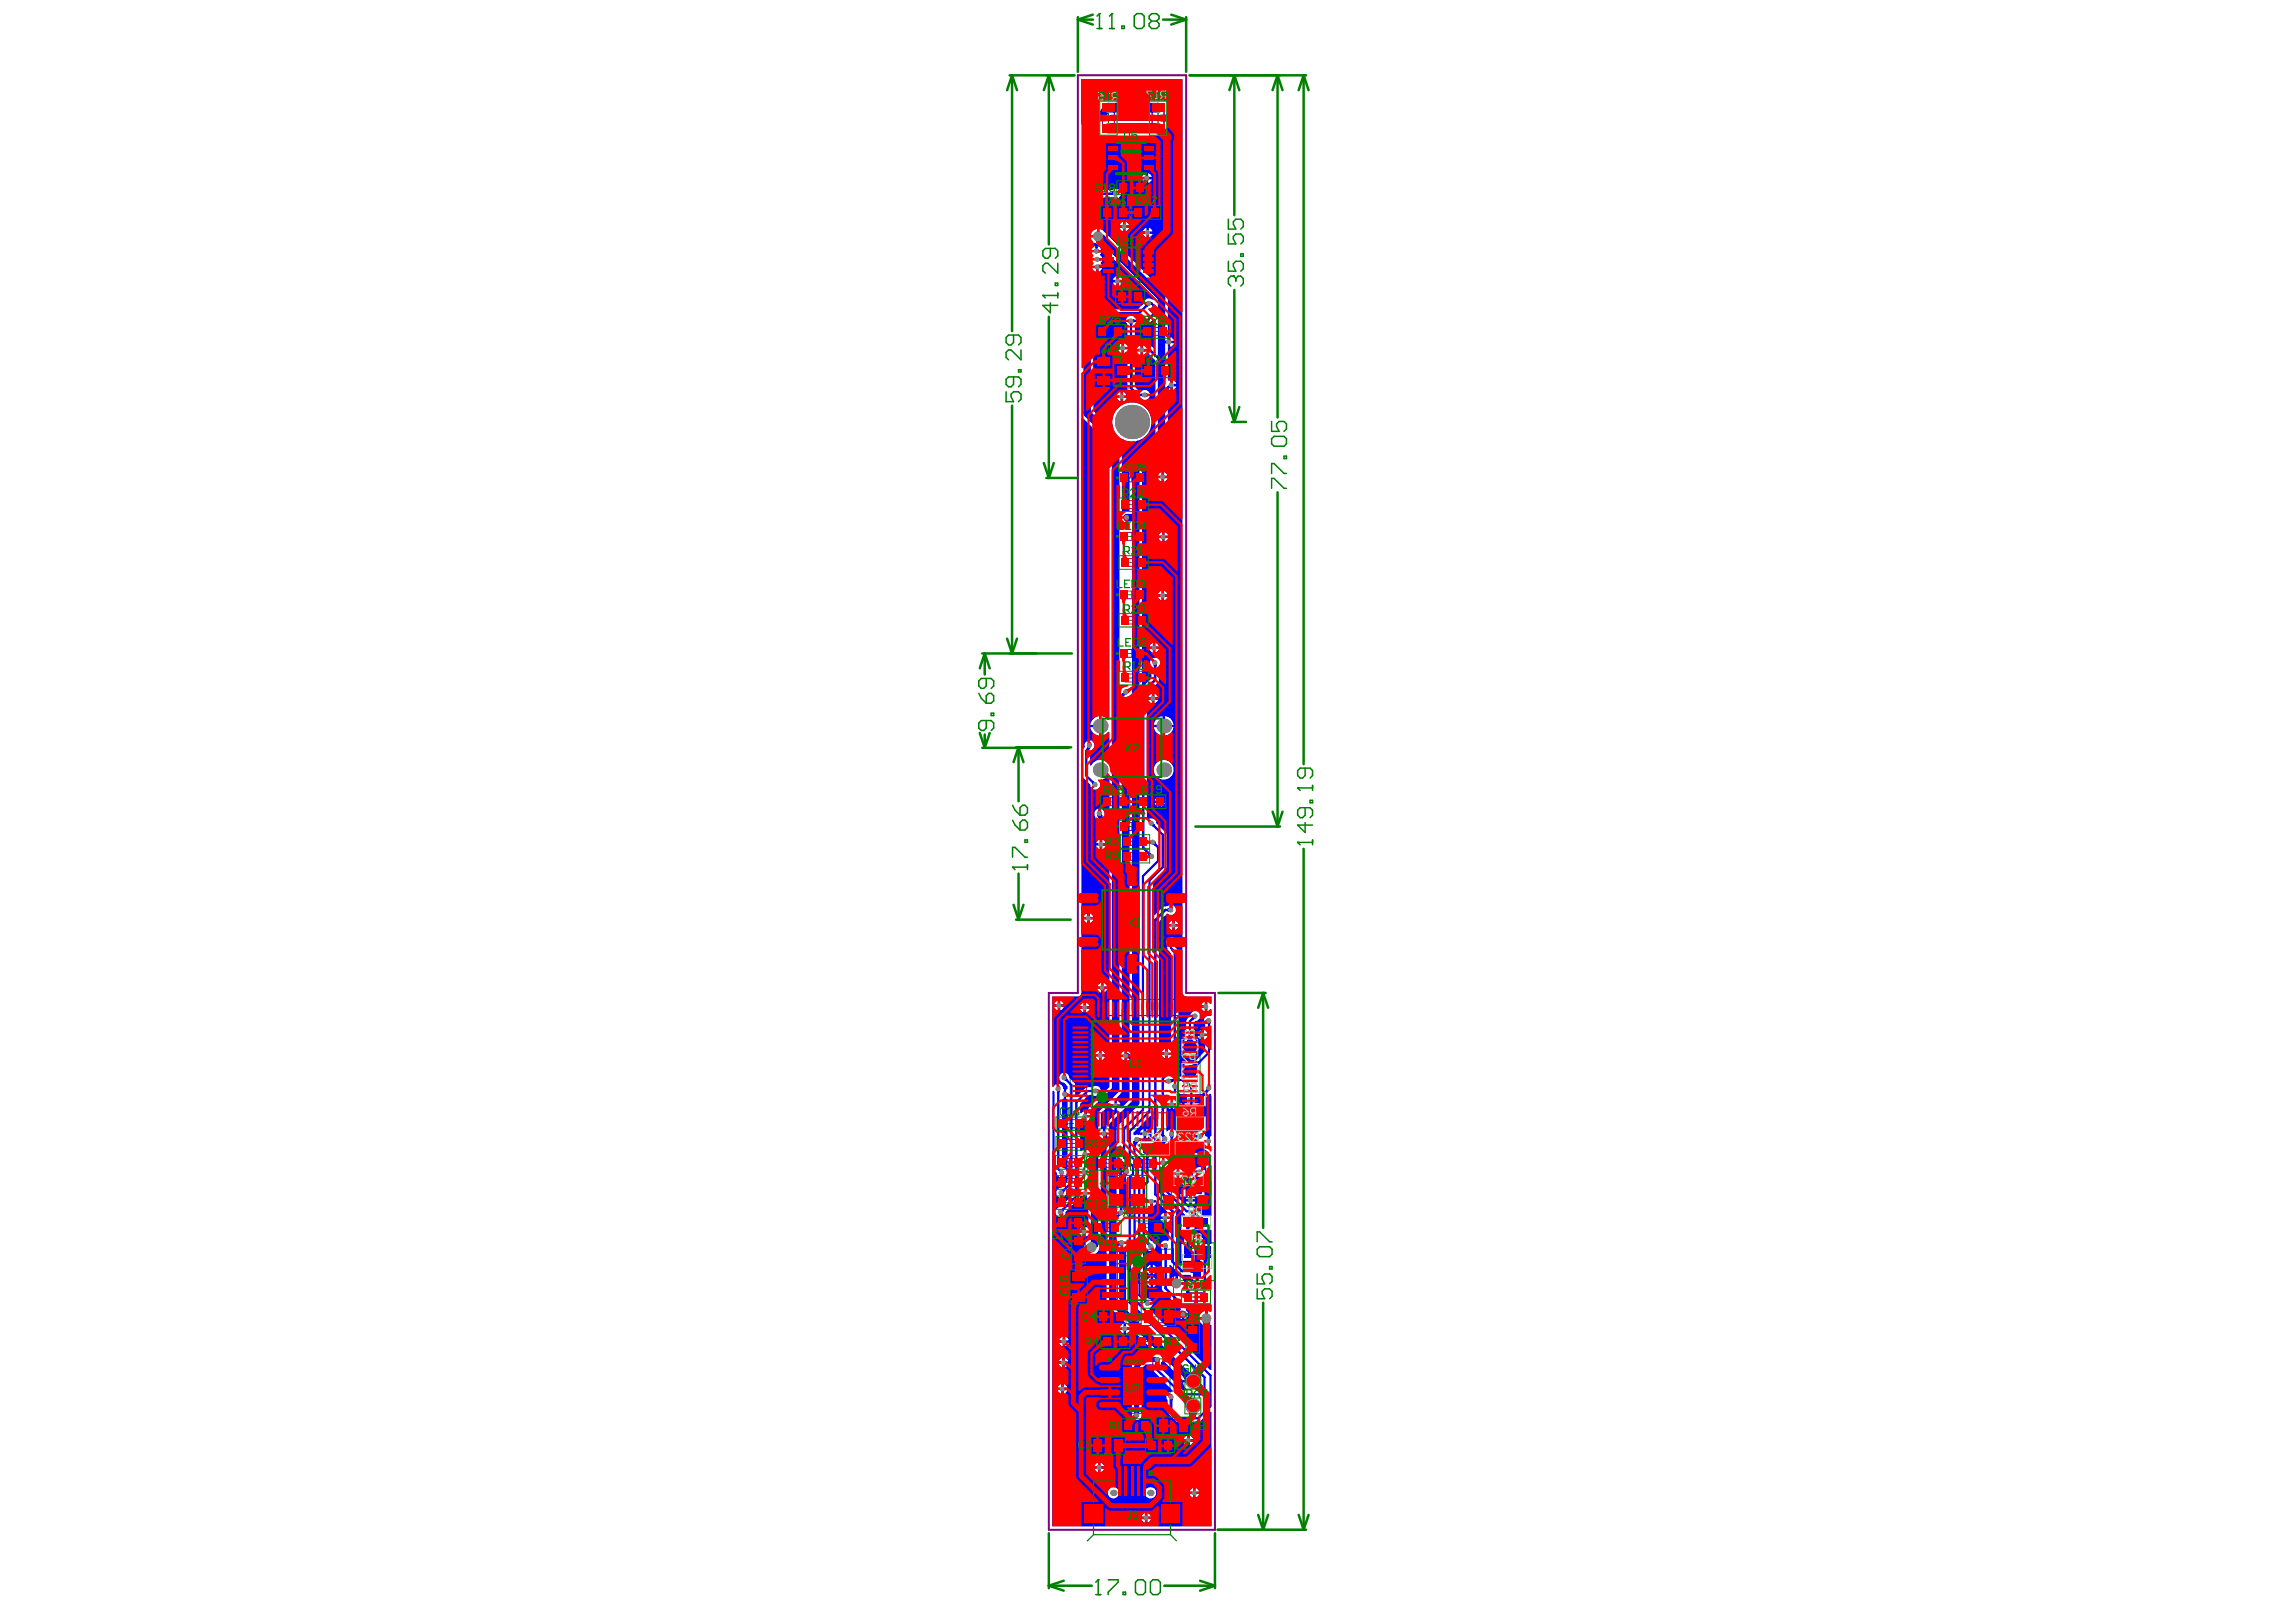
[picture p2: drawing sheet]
<svg xmlns="http://www.w3.org/2000/svg" width="287mm" height="202mm" viewBox="0 0 287 202" stroke-linecap="round" stroke-linejoin="round" font-family="sans-serif">
<path d="M134.7 9.4h13.5v114.7h3.6v67h-20.7v-67h3.6z" fill="none" stroke="#800080" stroke-width=".25"/>
<g fill="none" stroke="#008000" stroke-width=".12">
<path d="M137.9 14.8h1.2M138.5 14.1v1.2M144.1 14.8h1.2M144.7 14.1v1.2M138.8 26.5h1M139.3 26.1v.9M140.7 37.1h.9M141 23.5h1M141.2 36.6v1M141.5 23v.9M142.9 26.5h.9M143.3 26.1v.9"/>
<path d="M136.8 44.2h4.7v4.3h-4.7zM138.2 41.4h.9M138.5 46.3h1.3M138.7 40.9v1M139.1 45.7v1.3M140.9 59.7h1M141.4 59.2v1M143.8 41.4h.9M144.1 46.3h1M144.3 40.9v1M144.6 45.9v.9M140.9 74.3h1"/>
<path d="M140.9 67h1M141.1 77.5h1M141.1 70.3h1M141.1 63h1M141.4 66.5v1M141.4 73.8v1M141.6 62.6v.9M141.6 69.8v1M141.6 77v1M139.3 99.7v1M140.9 81.6h1M141.1 84.7h1"/>
<path d="M141.4 81.1v1M141.6 84.2v1M144 99.7v1M138.8 100.2h1M140.9 103.3h1M141.3 105.1h.9M141.4 107h1M141.4 102.8v1M141.8 104.6v1M141.9 106.5v1M143.5 100.2h.9M133.7 139.9v1"/>
<path d="M133.7 124.9h16.3v16.1h-16.3zM141.3 133h1.2M141.9 132.3v1.2M148.5 137.3h.9M148.9 136.8v1M148.9 139.9v1M133.2 152.8h.9M133.2 150.3h.9M133.2 147.7h.9M133.2 145.2h.9M133.2 140.4h1M133.4 142.9h.9"/>
<path d="M133.6 144.7v1M133.6 147.3v.9M133.6 149.8v.9M133.6 152.3v1M133.9 142.4v1M134.3 156h1M134.8 155.5v1M137.5 156.1h9.2v6.7h-9.2zM137.9 153.4h1M138.2 145.3h.9M138.4 152.9v1M138.7 144.8v1"/>
<path d="M141.5 159.4h1.2M142.1 158.8v1.2M142.5 145.3h1M143 144.8v1M143.1 153.4h1M143.6 152.9v1M143.8 143.5h.9M144.3 143v1M146.4 144.9h4.3v4.7h-4.3zM147.5 155.3h4.2v4.7h-4.2zM147.9 147.3h1.2M148.1 143.5h1"/>
<path d="M148.5 140.4h.9M148.5 146.7v1.2M148.6 143v1M149 157.6h1.2M149.1 152.8h.9M149.5 152.3v1M149.6 157v1.2M134.2 160.8h1.2M134.8 160.2v1.2M137 169.8h9.2v6.8h-9.2zM138.5 180v1.2M138.5 164.5h1"/>
<path d="M138.8 167.6h1M139 164v1M139.3 167.1v1M141 173.2h1.2M141.6 178.1h1M141.6 172.6v1.2M142.1 177.6v1M143.1 167.6h1M143.6 167.1v1M144.2 164.5h1.2M144.8 163.9v1.2M146 178.1h1.2"/>
<path d="M146.6 177.5v1.2M148.6 167.1h1M148.9 162h1.1M149.1 166.6v1M149.4 161.5v1M149.5 161.5v1M137.9 180.6h1.2M144.4 180.6h.9M144.9 180.1v1"/>
</g>
<g fill="none" stroke="#800080" stroke-width=".12">
<path d="M137.8 13.5h1.5v2.5h-1.5zM144 13.5h1.5v2.5h-1.5zM138.3 26.1h2v.9h-2zM140.2 36.6h1.9v1h-1.9zM140.5 23h2v.9h-2zM142.4 26.1h1.9v.9h-1.9zM137.7 40.9h1.9v1h-1.9zM138.3 44.5h1.7v3.7h-1.7zM140.4 59.2h2v1h-2zM143.3 40.9h1.9v1h-1.9zM143.6 45.9h2v.9h-2zM140.4 66.5h2v1h-2z"/>
<path d="M140.4 73.8h2v1h-2zM140.6 62.6h2v.9h-2zM140.6 69.8h2v1h-2zM140.6 77h2v1h-2zM138.3 99.7h2v1h-2zM140.4 81.1h2v1h-2zM140.6 84.2h2v1h-2zM143 99.7h1.9v1h-1.9zM140.4 102.8h2v1h-2zM140.8 104.6h1.9v1h-1.9zM140.9 106.5h2v1h-2zM132.7 139.9h2v1h-2z"/>
<path d="M135.8 126.9h12.2v12.1h-12.2zM148 139.9h1.9v1h-1.9zM148 136.8h1.9v1h-1.9M132.7 144.7h1.9v1h-1.9zM132.7 147.3h1.9v.9h-1.9zM132.7 149.8h1.9v.9h-1.9zM132.7 152.3h1.9v1h-1.9zM132.9 142.4h1.9v1h-1.9zM134.1 159.5h1.4v2.5h-1.4zM134.3 155h1v2h-1zM137.4 152.9h2v1h-2zM137.7 144.8h1.9v1h-1.9z"/>
<path d="M139.6 156.4h4.9v6h-4.9zM142 144.8h2v1h-2zM142.6 152.9h2v1h-2zM143.3 143h1.9v1h-1.9zM147.6 143h2v1h-2zM148.6 152.3h1.9v1h-1.9zM137.2 179.9h2.5v1.4h-2.5zM138 164h2v1h-2zM138.3 167.1h2v1h-2zM139.2 170.1h4.9v6.2h-4.9zM141.1 177.6h2v1h-2zM142.6 167.1h2v1h-2z"/>
<path d="M143.5 163.8h2.5v1.5h-2.5zM145.4 177.4h2.5v1.5h-2.5zM148.4 161.5h2.1v1h-2.1zM148.6 166.2h1v1.9h-1zM148.6 161.5v1M150.4 161.5v1M143.9 180.1h1.9v1h-1.9z"/>
<circle cx="136.8" cy="137.9" r=".62"/>
<circle cx="140.8" cy="157.5" r=".62"/>
<circle cx="140.4" cy="171.2" r=".62"/>
</g>
<g fill="#00f">
<path d="M140 155.3h.4v.6l.2-.2 .1 .1 .1 7.2-.1 .1-.8-.8v-6.3l.1-.1z"/>
<path d="M149.4 138.2h1.3v-1.1l.5-.5 .1 .1 .1 5.2-.2 .1v.6h-.3v-.6h-.3v-.3l-.3-.3v-.1h.4v-1.8h-.8a.56 .56 0 0 1-.5-.3z"/>
<path d="M145.2 170h.2l2.3 2.3 .1 .3v-.2h1.3v.3h-1.3a1.15 1.15 0 0 0 .6 .9l-.1 .1h-.4l-2.8-2.7v-.8z"/>
<path d="M141.7 141.5l2.1-2.1 .1 .1v3.1h-1.1l-.1-.3 .2-.1v-.4l-.4-.1-.2 .1-.2-.1-.3 .1h-.1zM143.2 141v.5h.5l-.2-.3zM142.6 141.2l-.1 .3h.4v-.5zM143.2 141.8v.4l.5-.3v-.1z"/>
<path d="M139.9 144.7h.1v.1l.8 .8v.1l.2 .1v.8l-.2 .4-.1-.1v4.2h-.1l-.3-.2v.6h-.4l.1-.6-.1-.1zM140.4 145.9l-.2 .3h.5v-.4zM140.2 146.5l.2 .3 .3 .1v-.4z"/>
<path d="M135.1 52.2h.2l3.3 3.3v34.4l-.1 .1a1.2 1.2 0 0 0-.8-.5v2.4a1.19 1.19 0 0 0 .8-.5h.1v4l-.1 .1a1.22 1.22 0 0 0-2.1 .2l-.2-.1v-1.6l.3-.3a.63 .63 0 0 0 .2-.8 .63 .63 0 0 0-.7-.3 .63 .63 0 0 0-.4 .7l-.3 .3v.2v3.1v.2l1 .9a.63 .63 0 0 0 .9 .6 .63 .63 0 0 0 0-1.1l.1-.1a1.28 1.28 0 0 0 1.2-.5h.1v5.5l-.1 .1a1.23 1.23 0 0 1-.5-1.1 .65 .65 0 0 0-.9-.3 .65 .65 0 0 0-.3 .8l.3 .5 1.5 1.6v31.8l-2.4 2.4-.2 .3v.3l-.2 .1v1.1l.2 .1v3.5h-.2v.6h-.4v-.6l-.3 .2h-.1v-3.9l.1-.1 .4 .2v-1.1l-.4 .2h-.1v-1.2l1.1-1.1h.4a.64 .64 0 0 0 .9 0 .64 .64 0 0 0 0-.9 .64 .64 0 0 0-.9-.1h-.6l-.3 .2-1.1 1.1-.1-.1-.1-1.6-.7-.8a.63 .63 0 0 0-.6-.6 .63 .63 0 0 0-.6 .7 .63 .63 0 0 0 .6 .6l.4 .4v.3l-.2 .1v1.2l.2 .1v8.9h-.1a.65 .65 0 0 0-.6-.4v-8.5l.2-.1v-1.2a.68 .68 0 0 0-.5-.6 .68 .68 0 0 0-.7 .3l-.2-.1v-11.2h3.2a.42 .42 0 0 0 .4-.4zM136.6 89.8l-.2 .3-.1 .5h1v-1.1zM136.3 90.9a1.26 1.26 0 0 0 1 1v-1zM137.7 104.9v.4h.5l-.2-.2zM137.2 105.1l-.2 .2h.4v-.4zM137.7 105.6v.5l.5-.4v-.1zM137 105.6l.2 .3 .2 .2v-.5zM136.2 114.1v.5h.4l-.1-.3zM135.6 114.3l-.2 .3h.5v-.5zM136.2 114.9v.4l.4-.3v-.1zM135.4 114.9l.2 .2 .3 .2v-.4zM137.9 122.8v.4h.4l-.1-.2zM137.3 123l-.1 .2h.4v-.4zM137.9 123.6v.4l.4-.4zM137.2 123.6l.1 .2 .3 .2v-.4zM132.5 125v.5h.4l-.1-.3zM131.9 125.2l-.1 .3h.4v-.5zM135.7 125.3v.4h.5l-.2-.3zM135.1 125.4l-.1 .3h.4v-.4zM132.5 125.8v.4l.4-.3v-.1zM131.8 125.8l.1 .3 .3 .1v-.4zM135.7 126v.5l.5-.4v-.1zM135 126l.1 .3 .3 .2v-.5zM137.7 131.3v.4h.4l-.2-.3zM137.1 131.4l-.2 .3h.4v-.4zM137.7 132v.4l.4-.3v-.1zM136.9 132l.2 .3 .2 .1v-.4z"/>
<path d="M146.9 144.3h1.6v-1l.3-.3 .1 .1v1.2h1.6l.2 .2v1.7h-.2a.61 .61 0 0 0-1-.2l-.2-.1v-.8h-1.6v.9l-.1 .1-.2-.1v1.2h1.9v-.3h.2a.67 .67 0 0 0 1-.3h.2v.2a1.65 1.65 0 0 1-1.8 .6v1.9l-.1 .1 .1 .1v.3h.5l-.1-.3h1.2v-1.2l.7-.8 .2 .1v4.3h-1.1l-1-1h-.8l-1.3-1.3v-1h-.6v.2h-.2l-.1-.1v-2.4l.6-.6zM146.8 146.2l-.2 .2h.5v-.4zM146.6 146.8l.2 .2 .3 .2v-.4zM147.5 147.4v.9h.7v-.9zM146.6 147.4v.9h.6v-.9zM147.5 148.6v.9h.7v-.9zM148.4 149.5l-.2 .3h.4v-.4zM148.9 150.1v.5l.5-.4v-.1zM148.2 150.1l.2 .3 .2 .2v-.5z"/>
<path d="M145.8 138.3h.1l.4 .3v-.6h.3v.6l.3-.2 .1-.2h.7v-.9h.3v.9h.4v1.2l-.1 .1h-.3v.7h.6v-.2l.2-.1 .3 .4v1h.6l.1 .1-.2 .1h-.6l-1 1a1.47 1.47 0 0 1-1.1 .1v-.5a.62 .62 0 0 0 .1-.7l.1-.1h.6v-.8h-.7v.6l-.1 .1a.63 .63 0 0 0-1 .1h-.1zM147 139.5v.7h.7v-.7zM148 140.5v.8h.6v-.8z"/>
<path d="M145.2 145.2h.3v.6l-.2 .1 .1 .1v3.1l2.7 2.6v.2h-.5v1.7l.4 .1v1.7h-.4v2.1h1.7v-1.9l.1-.1 .2 .1v-.4h-.4l-.1 .2h-.2v-1.8h.4v-1.2l.1-.1 .3 .3v1h1.6l.1 .1v1.7h-1l-.1-.2h-.4l-.1 .4 .2 .1v1.8h.1v.2h-1.3v.6h-.9l-.9-.9v-6.2l-2.1-2.2v-3.2l.1-.1 .2 .1zM149.9 154.4v.5h.4l-.1-.3zM149.3 154.6l-.1 .3h.4v-.5z"/>
<path d="M146.1 158.1l.2-.1 1.2 1.2 1.3 .1v.5h.3v.2l-1.1 1.2h-.3v-.2l.3-.5h-.9v-.2h-.2v-.9l-.3 .1-.3 .3h-.2zM147.2 159.4v.8h.8v-.1a1.04 1.04 0 0 0-.8-.7z"/>
<path d="M143.8 150.1h.1v-.2h.5l.1 .3h.2l1.2 1.2-.1 .2v1.1l.3 .1v2.2h-.2a.63 .63 0 0 0-.7 .2 .63 .63 0 0 0 0 .8v5.1l2.4 2.4v.2l-.3 .4h1.2l-.3-.4v-.2h.9a1.13 1.13 0 0 0 .8-.6h.4v-.9h.4v.9h.6l.1 .1v.8l-.2 .1-.3-.1v1.8l.3-.1 .2 .1v5.5l-.2 .1-7.6-7.6 .1-.2a.63 .63 0 0 0 .3-.7 .63 .63 0 0 0-.5-.5l-.6-.6-.1-6 .2-.1 .2 .3a.62 .62 0 0 0 .6 .5 .62 .62 0 0 0 .6-.6 .62 .62 0 0 0-.5-.6l-.4-.5v-3.9h.3zM144.1 150.3v.4l.4-.4zM145.2 151.7l-.2 .3h.5v-.4zM145 152.3l.2 .3 .3 .1v-.4zM144.1 158v.5h.4l-.1-.3zM143.5 158.2l-.2 .3h.5v-.5zM144.1 158.8v.4l.4-.3v-.1zM143.3 158.8l.2 .2 .3 .2v-.4zM144.1 159.6v.4h.4l-.1-.2zM143.5 159.8l-.1 .2h.4v-.4zM144.1 160.3v.5l.4-.4v-.1zM143.4 160.3l.1 .3 .3 .2v-.5zM150.1 164.1l-.3 .4h.8v-.7zM148 164.4v.4l.5-.3v-.1zM147.3 164.4l.1 .2 .3 .2v-.4zM149.8 164.9h.1a1.04 1.04 0 0 0 .7 .7v-.7z"/>
<path d="M140.2 87.6l.6-.5 .2-.1 .2 .1v44.2l-.2 .1-.2-.1v1.2l.2-.1 .2 .2v4.8l-1.1 1-.1-.1h-.4v.4l.1 .1-1.4 1.5v.6l-.2 .1v.6h-.3v-.6h-.2v-1.9l1-1.1 .2 .1v-.1h.5v-.5h.1l-.1-.1 .9-.9v-4h.3v-1.2h-.3zM139.6 137.5v.5h.4l-.1-.3zM138.8 138.3l.2 .3 .3 .1v-.4z"/>
<path d="M131.5 136.3h.2l.1 .1v9.6v.2l.3 .3a.62 .62 0 0 0 .5 .6 .62 .62 0 0 0 .7-.4h.1v.9l-.8 .8a.62 .62 0 0 0-.6 .6 .62 .62 0 0 0 .6 .6 .62 .62 0 0 0 .6-.6l.7-.6h.2v.9l-1.6 1.5a.62 .62 0 0 0-.6 .6 .62 .62 0 0 0 .6 .6 .62 .62 0 0 0 .7-.6l1.8-1.8v-.2h.1l.4 .3v-.6h.3v.6l.2 .1v3.5l-.1 .1-.3-.1v1.2l.3-.1h.1v.6a.92 .92 0 0 0-.1 1.6 .92 .92 0 0 0 1.4-.6l.2-.2 .1-.3v-13.2l.1-.1 .6 .6v20.1l2.3 2.3-.1 .2h.2v1.2l.3-.1h.8l2.6 2.6v.1h-1.7l-1.2 1.3-.1 6.3a.62 .62 0 0 0 .7 .6 .62 .62 0 0 0 .6-.6v-5.9l.5-.4h1v.9l2.4 2.4-.1 .1a.62 .62 0 0 0-.7 .3 .62 .62 0 0 0 .1 .7v1.6l1.2 1.1h2.8l1.3-1.2h.2v14.3h-19.9zM135 153.4l-.1 .3h.4v-.4zM134.9 154l.1 .3 .3 .2v-.5zM140.1 165.6l-.1 .2h.4v-.4zM140 166.2l.1 .2 .3 .2v-.4zM133.1 167v.5h.5l-.2-.3zM132.5 167.2l-.1 .3h.4v-.5zM133.1 167.8v.4l.5-.3v-.1zM132.4 167.8l.1 .2 .3 .2v-.4zM133.1 169.6v.5h.4l-.2-.3zM132.5 169.8l-.2 .3h.4v-.5zM133.1 170.4v.4l.4-.3v-.1zM132.3 170.4l.2 .3 .2 .1v-.4zM132.9 172.9v.5h.5l-.2-.3zM132.3 173.1l-.1 .3h.4v-.5zM132.9 173.7v.4l.5-.3v-.1zM132.2 173.7l.1 .2 .3 .2v-.4zM148.7 179.4v.4h.4l-.2-.3zM148.1 179.5l-.2 .3h.5v-.4zM148.7 180.1v.4l.4-.3v-.1zM147.9 180.1l.2 .3 .3 .1v-.4zM137.5 182.7v.5h.5l-.2-.3zM136.9 182.9l-.1 .3h.4v-.5zM137.5 183.5v.4l.5-.3v-.1zM136.8 183.5l.1 .3 .3 .1v-.4zM149.4 185.9v.5h.4l-.1-.3zM148.8 186.1l-.1 .3h.4v-.5zM149.4 186.7v.4l.4-.3v-.1zM148.7 186.7l.1 .2 .3 .2v-.4zM143.1 186.5a.71 .71 0 0 0 1.4 0 .71 .71 0 0 0-1.4 0zM138.4 186.5a.7 .7 0 0 0 1.4 0 .7 .7 0 0 0-1.4 0zM143.4 189v.5h.4l-.1-.3zM142.8 189.2l-.2 .3h.5v-.5zM143.4 189.8v.4l.4-.3v-.1zM142.6 189.8l.2 .3 .3 .1v-.4z"/>
<path d="M136.6 40.2l.7-.6h3.5l.1 .1a.64 .64 0 0 0 0 .8v2.5h-.1l-.3-.1v1.2l.3-.1h.1v4.5v.2l1 1a.92 .92 0 0 0 .8 .1 .62 .62 0 0 0 .8-.1 .62 .62 0 0 0 0-.8 .62 .62 0 0 0-.9 0h-.2l-.6-.6v-7.7l1.7-.1 .7-.7 .2 .1v3.6l-.2 .1-.3-.3h-.8l-.3-.1v1.1l.3-.1h.4l.9 .8v9.6l-3.2 3.3v6h-.7l-.1 .1h-.2v-9.1h.1a2.46 2.46 0 0 0 3.6-1.7 2.46 2.46 0 0 0-2.7-3 2.46 2.46 0 0 0-2 3.4l-.2 .1-2.4-2.4zM139.9 43.1l-.2 .2h.5v-.4zM142.2 43.3l-.1 .3h.4v-.4zM139.7 43.7l.2 .2 .3 .2v-.4zM142.1 43.9l.1 .3 .3 .1v-.4zM140.4 49v.4h.4l-.2-.3zM139.8 49.1l-.2 .3h.4v-.4zM140.4 49.7v.5l.4-.4v-.1zM139.6 49.7l.2 .3 .2 .2v-.5z"/>
<path d="M135.1 9.9h12.7v114.2a.48 .48 0 0 0 .4 .4h3.2v.9h-.2l-.3-.2v1.1l.3-.2h.2v.7l-.1 .1a.62 .62 0 0 0-.8 .3 .62 .62 0 0 0 .1 .7v.7l-.2 .1v1.2l.2 .1v1.3l-1.2 1.2a1.3 1.3 0 0 1-1 .3 1.09 1.09 0 0 0-.7 1.6l-.1 .1h-1.2v-.1l.7-.8 .2-.3v-14.4l-.1-.2-.4-.4v-.2a.63 .63 0 0 0 0-.9 .63 .63 0 0 0-.9 0 .63 .63 0 0 0 0 .9 .86 .86 0 0 0 .4 1v12l-.1 .1-.3-.2v1.2l.3-.1 .1 .1v.9l-1.3 1.3h-.1v-19.3l.9-.9a.64 .64 0 0 0 1.1-.2 .64 .64 0 0 0-.6-.9l-.4 .1-.4 .1-1.3 1.1h-.1v-4.2l1.5-1.6 .2-.3v-4.2l-1.3-1.2a.62 .62 0 0 0-.4-.6 .62 .62 0 0 0-.6 .1l-.2-.1v-14.9h.2v-.2l-.2-.1v-.5l1.5-1.5v-1.9a.62 .62 0 0 0 0-.9 .62 .62 0 0 0-.9 0 .62 .62 0 0 0 0 .9v1.6l-1 1-.2-.1v-27.2l3.2-3.2v-6.3l.4-.3-.1-1.2-.1 .1-.2-.1v-4.1l.2-.1h-.2v-1.2h.2l-.2-.1v-5.1l-7.8-7.8-.4-.4-.3-.1v1.8h-.2l7 7-.1 .1a.66 .66 0 0 0-.7-.2 .66 .66 0 0 0-.4 .6l-.8 .7h-5.1l-.3 .2-.2-.1v-4.8h.4v-.5h.1v-.2h.6l-.1-.3 .1-.4h-.6v-.3h.6l-.2-.3 .1-.4h-.6v-.1h-.1v-.6l-.3-.1v-.3l.2-.1 .3 .1v-1.8l-.3 .1h-.2v-2.7l1.4-1.3h1a.62 .62 0 0 0 .9-.1 .62 .62 0 0 0 0-.8 .62 .62 0 0 0-.9-.1l-1.4 .1-.8 .7-.2-.1v-7.9l.7-.7 .1 .1v1h8.4v-1.7h-7.7v-.2l.6-.6h6l.4-.1h.7v-1.7h-.7l-.4-.1h-6.2l-.3 .1h-.8v.9l-2.1 2.1-.2-.1zM143.5 21.7v.4h.4l-.1-.3zM142.9 21.8l-.2 .3h.5v-.4zM143.5 22.4v.4l.4-.3v-.1zM142.7 22.4l.2 .3 .3 .1v-.4zM140.7 27.7v.5h.4l-.2-.3zM140.1 27.9l-.2 .3h.5v-.5zM143.6 28.5v.4h.4l-.1-.3zM143 28.6l-.2 .3h.5v-.4zM140.7 28.5v.4l.4-.3v-.1zM139.9 28.5l.2 .2 .3 .2v-.4zM143.6 29.2v.4l.4-.3v-.1zM142.8 29.2l.2 .3 .3 .1v-.4zM137.2 30.8v.4h.4l-.1-.3zM137.3 33.5v.4l.4-.3v-.1zM139.8 34.5v.5h.5l-.2-.3zM139.2 34.7l-.1 .3h.4v-.5zM139.8 35.3v.4l.5-.3v-.1zM139.1 35.3l.1 .2 .3 .2v-.4zM146.2 42.1v.5h.5l-.2-.3zM146.2 42.9v.4l.5-.3v-.1zM146.6 47.5v.5h.4l-.2-.3zM146.6 48.3v.4l.4-.3v-.1zM145.5 59v.4h.4l-.1-.2zM144.9 59.2l-.2 .2h.5v-.4zM145.5 59.7v.5l.4-.4v-.1zM144.7 59.7l.2 .3 .3 .2v-.5zM145.5 66.5v.4h.5l-.2-.3zM144.9 66.6l-.1 .3h.4v-.4zM145.5 67.2v.5l.5-.4v-.1zM144.8 67.2l.1 .3 .3 .2v-.5zM145.5 73.8v.4h.4l-.1-.2zM144.9 74l-.2 .2h.5v-.4zM145.5 74.6v.4l.4-.3v-.1zM144.7 74.6l.2 .2 .3 .2v-.4zM144.4 80.3v.5h.4l-.1-.3zM143.8 80.5l-.2 .3h.5v-.5zM144.4 81.1v.4l.4-.3v-.1zM143.6 81.1l.2 .3 .3 .1v-.4zM144.3 86.7v.4h.4l-.2-.3zM143.7 86.8l-.2 .3h.5v-.4zM144.3 87.4v.5l.4-.4v-.1zM143.5 87.4l.2 .3 .3 .2v-.5zM145.6 89.5v1.1h1.1a1.18 1.18 0 0 0-1.1-1.1zM144.5 89.8l-.3 .8h1.1v-1.1zM145.6 90.9v1a1.19 1.19 0 0 0 1.1-1zM144.2 90.9a1.18 1.18 0 0 0 1.1 1v-1zM144.2 96.2a1.25 1.25 0 0 0 2.5 0 1.25 1.25 0 0 0-2.5 0zM145.1 99.6v.4h.4l-.2-.3zM144.5 99.7l-.2 .3h.5v-.4zM145.1 100.3v.5l.4-.4v-.1zM144.3 100.3l.2 .3 .3 .2v-.5zM146.8 115v.5h.4l-.1-.3zM146.2 115.2l-.1 .3h.4v-.5zM146.8 115.8v.4l.4-.3v-.1zM146.1 115.8l.1 .2 .3 .2v-.4zM150.3 125.3l-.2 .3h.5v-.4zM150.1 125.9l.2 .3 .3 .1v-.4zM149.8 128.8l-.1 .3h.4v-.4zM149.7 129.4l.1 .3 .3 .2v-.5zM145.3 131.2l-.1 .3h.4v-.5zM148.9 126.5l-.1 .2v.2l-.5 .5-.1 1.9a1.26 1.26 0 0 1-.4 1 1.11 1.11 0 0 0 .4 1.5 1.11 1.11 0 0 0 1.5-.5 1.11 1.11 0 0 0-.4-1.5l-.1-.5v-1.5l.2-.3a.62 .62 0 0 0 .6-.8 .62 .62 0 0 0-1.1-.2zM145.2 131.8l.1 .3 .3 .1v-.4z"/>
</g>
<g fill="none" stroke="#00f" stroke-width=".28">
<path d="M141.5 40l.2 .1a.4 .4 0 0 0-.4 .4l-.1-.3M143.4 37.9l-.1 .3M143.6 37.8l.3 .1M143.6 38.1l-.3 .1M135.9 40.3l1.2-1.2h5.3l1.2-1.2h.3l.3 .3v1l-.9 .9h-2v8.4l.9 .8h.9M143 49.2l-.3 .1 .3 .2M145.6 42.7h.5M146 42.6l-.3 .1 .3 .1M146.4 48.3l-.5 .2M146.4 48.1h-.2l-1 1.1M136 93.2v.1l-.1 .4M136.2 93.4l-.4 .4v3.1l1.1 1.1"/>
<path d="M136.6 97.8l.1 .2M136.6 97.7l.3 .2M143.9 103l.3 .2M143.9 102.9l1.4 1.4v4l-1.7 1.7v28.9l-2.4 2.4v3l1 1v1.8l-.4 .4v14.9l9.5 9.4v3.9l-1.5 1.5h-2.6l-.8-.9v-1.8M144.1 102.9l.1 .2M144.1 105.2l.6 .7v1.7l-1.9 1.9v29.2l-2.3 2.3v3.6l1.1 1.1v1l-.4 .4v15.7l9.3 9.3v1.7l-.3 .4h-2.5l-3.1-3v-1.4M144.3 105.2l.1 .3-.3-.1M146.2 117.8l.1 .3 .2-.3M146.3 117.7v.8l.5 .4v14.4l-1.5 1.5v7l.4 .4-.4 .3v1M132.1 136.1l.2 .3 .1-.3M132.3 136v10l.4 .5M133 134.8l.3 .1"/>
<path d="M133 134.6l.9 1v12.1l-1.3 1.3M133.2 134.6l.1 .3M136.8 136.2l-.3 .1 .3 .1M136.9 136.3h-1l-1.4 1.4v11.7l-2 2M146.1 135.1l.1-.2h1.8l.9 .9v3.6l1 1M146.7 135.8l.1 .3M146.8 135l-.6 .2M146.8 135.7v.6l1 1M147 135.8l-.1 .3M147.1 136.6l.5 .3h.2M147.3 136.7l.2 .5M148.4 130.6l.3-.6 .3 .6"/>
<path d="M148.7 133.5l.6-.2-.1 .1-.2 .5M148.7 129.3a1.51 1.51 0 0 1-.4 1.1M148.7 129.3a1.51 1.51 0 0 0 .5 1.1M149.2 139.7l.4 .2 .3 .1M149.2 126.9l-.1 .3 .3-.1M149.3 139.8l.2 .5M149.4 126.9l-.7 .7v3.2M149.8 132.8a1.52 1.52 0 0 1-1.1 .4M149.8 132.8a1.51 1.51 0 0 0-.4 1.1M150.5 136.7l-.2 .5M150.6 136.6l-.5 .3h-.2M150.9 135.9l-.2 .6"/>
<path d="M151 127.6l.1 .3 .1-.3M151.1 127.5v4l-2.4 2.4M151.1 135.9v.2l-1.2 1.2M132.8 151.1l-.3 .1M132.8 151.1l-.1 .3M132.9 148.7l-.3 .1M132.9 148.7l-.1 .3M142 142.3l-.2 .6M142.1 142.4l-.3 .3v1.4l1 1v2.2l-.4 .4v14.1l1 1M142.2 142.5a1.45 1.45 0 0 0-.4 1M145.1 143.2l.2-.6 .3 .6M145.2 141.7l.2 .6"/>
<path d="M145.5 142.2l-.2 .4M145.7 142.4a1.27 1.27 0 0 0-.4 .9M146.3 141.8l.1 .3M146.4 141.7v3.8l-.6 .6v2.8l2.5 2.4h.8l1.4 1.5M146.6 141.8l-.1 .3M148.2 156l.3-.6 .2 .6M148.2 153.1l.3 .6 .2-.6M148.2 142.9l-.2 .5M148.3 142.8l-.2 .1-.5 .2M148.5 152.8v3.7M148.5 146.1l.3 .3h1.1M148.8 146.1l.4 .3h.3"/>
<path d="M149.2 146.4l-.4 .2M149.7 143.3l.5 .2 .2 .1M149.7 143.6a1.74 1.74 0 0 1 1.2 .5M149.7 143.5h.6l.9 .8v2.7l-1.5 1.4M149.8 152.1l.4 .2 .3 .1M149.8 146.3l-.3 .1 .3 .1M149.9 141.8l-.3 .2 .3 .1M149.9 152.2l.2 .5M150 142h-.8l-1.6 1.5M150.2 147.9l-.5 .2M150.7 147.4a1.43 1.43 0 0 1-1 .4M143.1 162.6l.1 .2"/>
<path d="M143.1 162.5l.3 .2M144.5 170l.1 .2 .2-.2M146.3 174.6l.1 .3 .1-.3"/>
</g>
<path d="M138.2 13.5l-.2 .5M138.5 13.5l-2.6 2.6v35.5l3.5 3.6v80.9l-2.6 2.7v16.7l-.4 .3M137.2 29.7l.6 .2M137.6 29.6l7.6 7.6v17.7l-3.3 3.3v79.6l-2.8 2.8v22l10 10M140.8 64.7h.9M149.1 172.1h-.3l-.5-.3 .2 .2 .1 .6" fill="none" stroke="#00f" stroke-width=".93"/>
<g fill="none" stroke="#00f" stroke-width=".31">
<path d="M139.3 24.1l-.2 .1 .2 .1M139.5 24.2h-1.7l-1.9 1.9M142.7 43.7h1l1.5 1.5M142.8 43.6l.3 .1-.3 .2M140.5 86.5l-.1 .2 .3-.1M140.7 86.5l-.8 .7M144.2 82.9l.2 .3 .1-.3M144.4 82.8v2.2l-1.5 1.4v19.5l1.1 1.1M137.2 101.6l.3 .5M137.3 101.7l.1 .3 .1-.3M137.4 101.6v.5l2 2M137.6 101.6a1.48 1.48 0 0 0 .4 1.1"/>
<path d="M144 106.9l-.3-.2 .1 .3M146.2 113.6l-.2 .1 .2 .1M146.3 113.7h-.7l-1.2 1.3v34.2l2.1 2.1v6.3l1.2 1.2h1.9v1.4l-1.1 1.1M140.6 131.8l.2-.1 .3 .1M140.7 131.8l.5 .2M140.7 132.1a1.49 1.49 0 0 1 1 .4M140.7 131.9h.5l.7 .8M140.8 132.1l.4-.1 .2 .2M140.8 131.8l.3 .1-.3 .1M138 141.6v.2l1.1 1.1M138.1 141.6l.3 .7M139.8 155.3l-.7 .7"/>
<path d="M139.8 155.3h.4M139.9 151.5l-.1 .3 .3-.1M140.1 151.5l-.6 .7M140.2 155.1l-.4 .2M140.2 155.4a1.34 1.34 0 0 0-.9 .4M143.1 143.8l.2 .5 .1 .2M143.3 143.5h.1v4.2l-.4 .4v6.8l.8 .8M143.5 143.8l-.1 .4M143.8 155.5l-.2-.1 .1 .3M145.5 155.7l.2 .3 .1-.3M145.7 155.6v5.4l2.1 2.1h1.3l.4-.5v-1.3l1.1-1v-3.6l.2-.2M149.4 158.6l-.6 .2 .6 .2"/>
<path d="M149.4 159.3l.2 .5 .2-.5M150.8 156.7l-.2 .6M151 156.9a1.51 1.51 0 0 0-.4 1.1M140.6 166h1.9M140.7 165.9l.2 .1-.2 .1M148.3 161.9l.2-.2 .1 .2M148.5 161.3l-.2 .4M148.5 161.3l.1 .4M148.5 161.3v.7"/>
</g>
<path d="M144.6 169.8h-1.7l-.8 .9v6.1" fill="none" stroke="#00f" stroke-width=".62"/>
<path d="M138.5 16h6.2M138.5 13.5h6.2" fill="none" stroke="#00f" stroke-width="1.2"/>
<g fill="#808080">
<circle cx="146" cy="135.1" r=".31"/>
<circle cx="146.8" cy="135.7" r=".31"/>
<circle cx="133.1" cy="136.7" r=".31"/>
<circle cx="139.4" cy="138.1" r=".31"/>
<circle cx="139.6" cy="35.1" r=".31"/>
<circle cx="147.2" cy="146.6" r=".31"/>
<circle cx="145.6" cy="152.1" r=".31"/>
<circle cx="140.2" cy="155.3" r=".31"/>
<circle cx="144.9" cy="100.2" r=".31"/>
<circle cx="150.7" cy="125.8" r=".31"/>
<circle cx="150.3" cy="129.3" r=".31"/>
<circle cx="146.3" cy="117.7" r=".31"/>
<circle cx="135.5" cy="125.9" r=".31"/>
<circle cx="146.4" cy="138" r=".31"/>
<circle cx="147.8" cy="164.2" r=".31"/>
<circle cx="144.7" cy="13.5" r=".62"/>
<circle cx="138.5" cy="13.5" r=".62"/>
<circle cx="151" cy="142.6" r=".31"/>
<circle cx="143.4" cy="29.1" r=".31"/>
<circle cx="140.5" cy="28.3" r=".31"/>
<circle cx="136" cy="114.7" r=".31"/>
<circle cx="146.6" cy="115.6" r=".31"/>
<circle cx="144.1" cy="87.3" r=".31"/>
<circle cx="149.7" cy="155" r=".31"/>
<circle cx="148.8" cy="150" r=".31"/>
<circle cx="137.6" cy="105.5" r=".31"/>
<circle cx="144.2" cy="80.9" r=".31"/>
<circle cx="145.3" cy="74.4" r=".31"/>
<circle cx="145.3" cy="67.1" r=".31"/>
<circle cx="145.3" cy="59.6" r=".31"/>
<circle cx="140.8" cy="64.7" r=".31"/>
<circle cx="140.3" cy="43.5" r=".31"/>
<circle cx="142.6" cy="43.7" r=".31"/>
<circle cx="140.2" cy="49.6" r=".31"/>
<circle cx="143.2" cy="189.6" r=".31"/>
<circle cx="149.2" cy="186.5" r=".31"/>
<circle cx="137.5" cy="131.8" r=".31"/>
<circle cx="132.3" cy="125.6" r=".31"/>
<circle cx="145.8" cy="131.6" r=".31"/>
<circle cx="146.3" cy="113.7" r=".31"/>
<circle cx="146.3" cy="174.5" r=".31"/>
<circle cx="146.4" cy="141.7" r=".31"/>
<circle cx="145.6" cy="155.6" r=".31"/>
<circle cx="142" cy="176.8" r=".31"/>
<circle cx="145.6" cy="142.3" r=".31"/>
<circle cx="137.4" cy="101.6" r=".31"/>
<circle cx="144.3" cy="82.8" r=".31"/>
<circle cx="143.9" cy="107" r=".31"/>
<circle cx="143.9" cy="102.9" r=".31"/>
<circle cx="144" cy="105.2" r=".31"/>
<circle cx="147" cy="160.3" r=".62"/>
<circle cx="150" cy="142" r=".31"/>
<circle cx="151.1" cy="127.5" r=".31"/>
<circle cx="149.4" cy="126.9" r=".31"/>
<circle cx="151.1" cy="135.9" r=".31"/>
<circle cx="140.7" cy="86.5" r=".31"/>
<circle cx="143.1" cy="49.3" r=".31"/>
<circle cx="141.3" cy="40.1" r=".31"/>
<circle cx="139.4" cy="24.2" r=".31"/>
<circle cx="137.2" cy="29.5" r=".62"/>
<circle cx="136.4" cy="155.8" r=".62"/>
<circle cx="143.5" cy="37.9" r=".31"/>
<circle cx="144.7" cy="16" r=".62"/>
<circle cx="138.5" cy="16" r=".62"/>
<circle cx="136.1" cy="93.1" r=".31"/>
<circle cx="136.8" cy="98" r=".31"/>
<circle cx="132.2" cy="136" r=".31"/>
<circle cx="133" cy="134.6" r=".31"/>
<circle cx="136.9" cy="136.3" r=".31"/>
<circle cx="132.5" cy="151.4" r=".31"/>
<circle cx="132.6" cy="149" r=".31"/>
<circle cx="132.7" cy="146.5" r=".31"/>
<circle cx="143.9" cy="150.1" r=".31"/>
<circle cx="145.3" cy="145.2" r=".31"/>
<circle cx="140.8" cy="146.4" r=".31"/>
<circle cx="148.4" cy="162" r=".31"/>
<circle cx="149.9" cy="146.4" r=".31"/>
<circle cx="144.6" cy="169.8" r=".31"/>
<circle cx="142.1" cy="142.4" r=".31"/>
<circle cx="143.4" cy="162.8" r=".31"/>
<circle cx="143.8" cy="155.7" r=".31"/>
<circle cx="135.4" cy="146.4" r=".31"/>
<circle cx="135.6" cy="139.5" r=".31"/>
<circle cx="135.6" cy="144.2" r=".31"/>
<circle cx="135.4" cy="153.9" r=".31"/>
<circle cx="135.6" cy="149.1" r=".31"/>
<circle cx="137.7" cy="123.4" r=".31"/>
<circle cx="137.1" cy="32.4" r=".31"/>
<circle cx="137" cy="31.4" r=".31"/>
<circle cx="137.1" cy="33.4" r=".31"/>
<circle cx="143.3" cy="22.2" r=".31"/>
<circle cx="146.4" cy="48.1" r=".31"/>
<circle cx="146.1" cy="42.7" r=".31"/>
<circle cx="132.9" cy="167.6" r=".31"/>
<circle cx="132.7" cy="173.5" r=".31"/>
<circle cx="132.9" cy="170.2" r=".31"/>
<circle cx="140.1" cy="151.5" r=".31"/>
<circle cx="138" cy="141.6" r=".31"/>
<circle cx="140.7" cy="131.9" r=".31"/>
<circle cx="148.5" cy="180" r=".31"/>
<circle cx="140.5" cy="166" r=".31"/>
<circle cx="150.7" cy="164.7" r=".62"/>
<circle cx="143.9" cy="160.2" r=".31"/>
<circle cx="143.9" cy="158.6" r=".31"/>
<circle cx="137.3" cy="183.3" r=".31"/>
<circle cx="143.1" cy="141.6" r=".31"/>
<circle cx="139.1" cy="186.5" r=".39"/>
<circle cx="143.8" cy="186.5" r=".39"/>
<circle cx="149.1" cy="175.7" r=".93"/>
<circle cx="149.1" cy="172.6" r=".93"/>
<circle cx="137.5" cy="96.2" r=".92"/>
<circle cx="137.5" cy="90.7" r=".92"/>
<circle cx="145.4" cy="96.2" r=".92"/>
<circle cx="145.4" cy="90.7" r=".92"/>
<circle cx="141.5" cy="52.7" r="2.14"/>
</g>
<g fill="#00f">
<path d="M149.1 158.1h1v1.4h-1z" fill-rule="evenodd"/>
<path d="M148 155.7h.9v1.5h-.9z" fill-rule="evenodd"/>
<path d="M149.2 147.7h1v1.5h-1z" fill-rule="evenodd"/>
<path d="M148 145.4h1v1.5h-1z" fill-rule="evenodd"/>
<path d="M149.2 142.9h1v1.1h-1z" fill-rule="evenodd"/>
<path d="M148 161.5h.9v1.1h-.9z" fill-rule="evenodd"/>
<path d="M148 152.2h.9v1.1h-.9z" fill-rule="evenodd"/>
<path d="M146.9 147.7h1v1.5h-1z" fill-rule="evenodd"/>
<path d="M147.1 142.9h1v1.1h-1z" fill-rule="evenodd"/>
<path d="M144.9 142.9h.9v1.1h-.9z" fill-rule="evenodd"/>
<path d="M142.8 142.9h1v1.1h-1z" fill-rule="evenodd"/>
<path d="M150.3 155.7h1v1.5h-1z" fill-rule="evenodd"/>
<path d="M147.3 139.8h1v1.1h-1z" fill-rule="evenodd"/>
<path d="M147.3 136.7h1v1.1h-1z" fill-rule="evenodd"/>
<path d="M143.9 15.5h1.6v1.1h-1.6z" fill-rule="evenodd"/>
<path d="M143.9 12.9h1.6v1.1h-1.6z" fill-rule="evenodd"/>
<path d="M150 161.5h1v1.1h-1z" fill-rule="evenodd"/>
<path d="M150 152.2h1v1.1h-1z" fill-rule="evenodd"/>
<path d="M149.4 139.8h1v1.1h-1z" fill-rule="evenodd"/>
<path d="M149.4 136.7h1v1.1h-1z" fill-rule="evenodd"/>
<path d="M137.7 15.5h1.6v1.1h-1.6z" fill-rule="evenodd"/>
<path d="M137.7 12.9h1.6v1.1h-1.6z" fill-rule="evenodd"/>
</g>
<g fill="#00f">
<circle cx="148.7" cy="133.9" r=".78"/>
<circle cx="148.7" cy="130.8" r=".78"/>
</g>
<g fill="#f00">
<path d="M145.3 90.7h.3v1.2a1.06 1.06 0 0 0 .8-.5l.2 .1v3.9h-.2a1.2 1.2 0 0 0-1.8-.1l-.1-.1v-3.5l.1-.1 .7 .3z"/>
<path d="M142.5 159.1l.6-.6 .2 .1v-.1h1.7v.3h-1.7v.5h.9v.2h-.9v.5h1.7v.3h-1.7v.6h1.3l.1 .1h-1.4v1.2a.62 .62 0 0 0-.5 .4 .62 .62 0 0 0 .2 .7l-.1 .1-.4-.1z"/>
<path d="M150.8 145.9l.3-.1 .1-.2h.2v3.7l-.2 .1-.1-.3a1.57 1.57 0 0 0-1.6 0l-.1 .3-.2 .1-.3-.1v.6h-.3v-.6l-.2 .1-.2-.1v-.6l1.7-1.8a.75 .75 0 0 0 .7-.6l.1-.2z"/>
<path d="M145.8 114.2l.1-.1a.62 .62 0 0 0 .9 0 .62 .62 0 0 0 0-.8v-.2h1v3.7h-1.9l-.1-.1zM146.8 115v.5h.4l-.1-.3zM146.2 115.2l-.1 .3h.4v-.5zM146.8 115.8v.4l.4-.3v-.1zM146.1 115.8l.1 .2 .3 .2v-.4z"/>
<path d="M135.1 113.1h1.8a.61 .61 0 0 0 .6-.4h.1v4.5h-.1a.61 .61 0 0 0-.6-.4h-1.8zM136.2 114.1v.5h.4l-.1-.3zM135.6 114.3l-.2 .3h.5v-.5zM136.2 114.9v.4l.4-.3v-.1zM135.4 114.9l.2 .2 .3 .2v-.4z"/>
<path d="M139.5 60.6h.5v1.6h-.2v1.7h.8l.1 .2-.3 .1-.2 .3h.6v.2h.2v.5l.2 .1v.8h-1.6h-.1zM140.2 64.8l.2 .3 .3 .1v-.4z"/>
<path d="M131.5 124.5h2.7v.1l-1.1 1.2-.1-.1-.1 .1h-.4v.4h-.1l.1 .2-.7 .7-.1 8.6-.1 .1-.1-.1zM132.5 125v.5h.4l-.1-.3zM131.9 125.2l-.1 .3h.4v-.5zM131.8 125.8l.1 .3 .3 .1v-.4z"/>
<path d="M142.1 63.9h1.4v-.4h1.4l2.3 2.3v5.5l-.1 .1-1.6-1.5-2-.1v-.4h-1.4v-1.5h1.2v-1.8h-1.2zM145.5 66.5v.4h.5l-.2-.3zM144.9 66.6l-.1 .3h.4v-.4zM145.5 67.2v.5l.5-.4v-.1zM144.8 67.2l.1 .3 .3 .2v-.5z"/>
<path d="M142.1 71.1h1.4v-.4h1.6l1.5 1.5v8.3l-.2 .1-2.9-2.9v-1.1h-1.4v-1l.5-.4h.7v-1.7h-1.2zM145.5 73.8v.4h.4l-.1-.2zM144.9 74l-.2 .2h.5v-.4zM145.5 74.6v.4l.4-.3v-.1zM144.7 74.6l.2 .2 .3 .2v-.4z"/>
<path d="M139.7 58.7l7.9-7.8h.2v14h-.2l-2.3-2.3h-1.8v-.4h-1.4v-1.6h1.2v-1.8h-1.6v.6l-.3 .3h-.2v-.9h-1.4zM145.5 59v.4h.4l-.1-.2zM144.9 59.2l-.2 .2h.5v-.4zM145.5 59.7v.5l.4-.4v-.1zM144.7 59.7l.2 .3 .3 .2v-.5z"/>
<path d="M143.5 38.5a.54 .54 0 0 0 .7-.4l.1-.1 2.1 2.1v1.5h-.1l-.1-.1-.9 .1v-.2h-.1v-.9h-.4l-.1-.6-1.2-1.2zM145.5 40.5v.7h.7v-.7z"/>
<path d="M142.7 28.8l.1 .1h.6v.2h.2v.5l.2-.1 .1 .2-1 .9-.2 .4h-.1v2.8l-.2 .1-.5-.5v-3.8zM142.8 29.2l.2 .3 .3 .1v-.4z"/>
<path d="M150.1 128.3h.7l.5-.2 .1 .1v3h-.2l-.7-.7-.4-.1-.1-.2v-.2l.1-.1v-1.2h.2l-.3-.2zM150.4 128.7v.4h.5l-.2-.3zM150.4 129.4v.5l.5-.4v-.1z"/>
<path d="M142.1 78.3h.5l.5 .2 2.6 2.7v4.2l-.1 .1-1.3-1.2-.8-.1v-.4h-.8l-.1-.1 .3-.3 .1-.9 .4-.1 .3 .4a.62 .62 0 0 0 .7 .6 .62 .62 0 0 0 .6-.6 .62 .62 0 0 0-.6-.6l-.6-.6 .1-.1h.2v-.4h-.5l.1 .1-.1 .1-.3-.1v-.4h-.8l-.4-.2zM144.4 80.3v.5h.4l-.1-.3zM143.8 80.5l-.2 .3h.5v-.5zM144.4 81.1v.4l.4-.3v-.1z"/>
<path d="M147.1 160.2l3.3-.1 .8-.8h.2v1.9h-.7v1.7h.6l.1 .1v.8l-.2 .1-.3-.1v.9h-.1v.2h-1l.2 .5h-.8v.8h-.1v.1h-.8l-.1-.2h-.1l-.7-.6h-.5v-.5h1a.77 .77 0 0 0 .7-.8 .77 .77 0 0 0-.7-.8h-1.7v1.1h-.1v.2h-.9v.2h-.2l-.6-.6v-.9h-.3v-.1l.9-.9h1.7v-.2a1.1 1.1 0 0 1 .9 .2v.5h1.7v-1.7h-1.6v-.2l.3-.5h-.9zM149.7 161.2v.7h.6v-.7zM149.7 162.2v.7h.6v-.7zM145.2 163.4v1h.7v-1zM150.1 164.1l-.3 .4h.8v-.7zM148.2 165.4v.6h.7v-.6z"/>
<path d="M147.4 153.7h2l.5 .5v.7l.6-.1 .1 .1v2.5h-1l-.1-1.1-2.1-2.1zM149.3 154.6l-.1 .3h.4v-.5zM149.9 155.2v.4l.4-.3v-.1zM149.2 155.2l.1 .3 .3 .1v-.4z"/>
<path d="M139.5 33.4l.1-.1 2.8 2.8-.1 .1h-.9v1.7l1.1 .1 .1 .1v.1h-2.3l-.2-.1 .1-.2h-.2v-.7h-.7l-.3-.3v-1.4l.1-.1 .4 .3 .1-1.2-.1-.1zM139.8 34.5v.5h.5l-.2-.3zM139.8 35.3v.4l.5-.3v-.1zM140.4 36.2v.7h.6v-.7zM139.4 36.2v.7h.6v-.7zM140.4 37.2v.7h.6v-.7z"/>
<path d="M143.5 183.9l.4-.2 .5-.5h4.4l2.4-2.4 .2 .1v9.8h-3.6v-3h-2.5v-.3a2.14 2.14 0 0 0-.9-3h-.9zM149.4 185.9v.5h.4l-.1-.3zM148.8 186.1l-.1 .3h.4v-.5zM149.4 186.7v.4l.4-.3v-.1zM148.7 186.7l.1 .2 .3 .2v-.4z"/>
<path d="M140.9 175.8h2.1l.3 .3 1.9 .1 .7 .7-.1 .1h-.3v1h.7v-.6h.1l.8 .6v1.2l1 .1v.2l-.2 .3h.5v-.4l.4-.2v-.9l.3-.4a1.39 1.39 0 0 0 .7-1.1l.2-.1v3.1l-1.9 1.9h-.2l-.1-.2 1.1-1 .2-.4h-1.2l-1 1-.1-.1v-.2h-.7v.7h.3l-.1 .2h-2.3a2.11 2.11 0 0 0-1.4 1.1l-2.2 .1v-1.2h.2v-.5h2.5v.3h1.6v-1.8h-.4l-.1-.3v-.8a1.37 1.37 0 0 0-.3-1.1v-.2h-1.3v-.2a.62 .62 0 0 0-.2-.8 .62 .62 0 0 0-.8 .1l-.2 .1-.6-.6zM144.5 177v1h.7v-1zM145.5 178.3v.9h.7v-.9zM144.5 178.3v.9h.7v-.9zM148.7 179.4v.4h.4l-.2-.3zM146.1 179.7v.7h.7v-.7zM145.2 179.7v.7h.6v-.7zM145.2 180.8v.7h.6v-.7z"/>
<path d="M138.1 188.5l.1-.1 .4 .3h.2h4.9h.3l.7-.6h.1v2.5l-.1 .1h-6.6zM143.4 189v.5h.4l-.1-.3zM142.8 189.2l-.2 .3h.5v-.5zM143.4 189.8v.4l.4-.3v-.1zM142.6 189.8l.2 .3 .3 .1v-.4z"/>
<path d="M143.8 136.9l.1-.1h2.1l.4 .1h.9l.1 .1v-.1l.1-.1 2.5-.1v.2l.2-.1 .3 .3v3.7l-.5 .5a.63 .63 0 0 0-.6 .8 .63 .63 0 0 0 .9 .5h.1l.1-.2h.6v.2h.1v.6l.2 .1v.5l-.2 .1-.1-.2a1.57 1.57 0 0 0-1.6 0 2.29 2.29 0 0 0-.1 1.9l.1 .3-.1 .3-.1 .2-2 2v2.7l-.8 .8v2.2l-.1 .1-.9-.9v-.4l.1-.1h-.1v-.3v-.9l.2-.1v-.1h.7a.64 .64 0 0 0 .6-.6v-1.2a.64 .64 0 0 0-.6-.6h-.7l-.4 .1-.1-.1-.1-1.1-1.5-1.6 .1-.1h.3v-1.7h-.6l-.1-.2-1.2-1.3 .4-.2h1.6l.8-.7h.1a.63 .63 0 0 0 .5 .8 .63 .63 0 0 0 .7-.5l.1-.1a.6 .6 0 0 0 .7-.3 .6 .6 0 0 0-.1-.7v-2.4l-.1-.4 .2-.4h-1.2v.3a.5 .5 0 0 1-.5 .1 .5 .5 0 0 1-.3-.5l-.9-1zM146.6 137.4v.4h.4a.56 .56 0 0 0-.4-.4zM146 137.5l-.2 .3h.5v-.4zM147.4 137l.1 .2a.46 .46 0 0 0-.1 .5 .46 .46 0 0 0 .4 .3h1.8a.46 .46 0 0 0 .4-.3 .46 .46 0 0 0-.1-.5l.1-.2zM150.5 142.7l.1 .3 .3 .2v-.5zM145.5 144.7v.4h.5l-.2-.3zM145.5 145.4v.4l.5-.3v-.1zM144.3 144.5v1.7h.6v-.4h.3v-1.1h-.3v-.2zM147.4 146v.4h.4l-.2-.2zM146.8 146.2l-.2 .2h.5v-.4zM147.4 146.8v.4l.4-.3v-.1zM146.6 146.8l.2 .2 .3 .2v-.4zM145.8 151.6v.4h.4l-.1-.3zM145.8 152.3v.4l.4-.3v-.1z"/>
<path d="M136.3 128.5l.2-.1 1.7 1.8h.2h7.8h.2l.9-1 .2 .7a.45 .45 0 0 0 0 .6 .41 .41 0 0 0 0 .6 .45 .45 0 0 0 0 .6 .45 .45 0 0 0 0 .6 .45 .45 0 0 0 0 .7 .41 .41 0 0 0 0 .5 .45 .45 0 0 0 0 .7 .45 .45 0 0 0 0 .6l-.1 .4-.1 .1-.3-.2v.6h-.3v-.6h.1l-.1-.1a.63 .63 0 0 0-.4-.5 .63 .63 0 0 0-.7 .1h-9.2l-.2-.4a.45 .45 0 0 0 0-.7 .41 .41 0 0 0 0-.5 .45 .45 0 0 0 0-.7 .45 .45 0 0 0 0-.6 .45 .45 0 0 0 0-.6 .41 .41 0 0 0 0-.6 .45 .45 0 0 0 0-.6 .45 .45 0 0 0 0-.6 .41 .41 0 0 0 0-.6zM145.9 131v.5h.5l-.2-.3zM145.3 131.2l-.1 .3h.4v-.5zM137.7 131.3v.4h.4l-.2-.3zM137.1 131.4l-.2 .3h.4v-.4zM140.8 131.3v.5h.5l-.2-.3zM140.3 131.5l-.2 .3h.4v-.5zM145.9 131.8v.4l.5-.3v-.1zM145.2 131.8l.1 .3 .3 .1v-.4zM137.7 132v.4l.4-.3v-.1zM136.9 132l.2 .3 .2 .1v-.4zM140.8 132.1v.4l.5-.3v-.1zM140.1 132.1l.2 .2 .2 .2v-.4z"/>
<path d="M135.3 138.7l.2-.1h.8l.8-.8h1.6l.1 .2h.6v.3h-.6l.1 .1-.1 .1a.42 .42 0 0 0-.6 .1 .45 .45 0 0 0-.6 0 .46 .46 0 0 0-.5-.1 .46 .46 0 0 0-.3 .4v1.7a.52 .52 0 0 0 .7 .5l.1 .1-.2 .3h1.2l-.1-.4 .3-.1 .5 .2v1.3l-2 2h-.4v1.7h.3l.1 2.2 1 1 .1 .5v1h1.2l.1 .2-.2 .3h1.2l-.3-.5h.3v-2.9h-2.3l-.1 .1-.1-.1v-1.8h.3v-.9a2.73 2.73 0 0 1 1.4-2.2h.1l1.3 1.3v1.3l-.2 .1h-.1v.6h-.3v-.6l.1-.1-.2-.2v-.1v.1h-.7v.7h-.2l.3 .1v.1l-.4 .4 .1 .9h1v.1l.2-.7 .1-.1 .1 2.7h1.1v.2h.2v1h1l.1-.2h.3v-.6h.3v.6l.1 .1v.6l-.3 .3h-3.1l-.1-.1v.1h-1.2l.3 .4a.48 .48 0 0 1-.5 .4h-.8v1.2l-.1 .1-.3-.4v-.9h-.7l-1.3-1.3-.6-.1v-.7h-1.6v.7h-.3l-.1-1.7-.3-.1v-.6v-.1h.3v-1.7h-.2v-.2l-.1-.5 .1-.1h.2v-1l.3-.4 .1 .1v.3h1.6l.7-.6v-.1h-.6v-.2h-.2v-.5h.2v-1.7h-.6l-.6-.6 .1-.1h.1v-.9h.2v-.2h.8l.2-.1-.3-.1v-1.1zM135.8 138.9v.4h.4l-.1-.3zM135.8 139.6v.4l.4-.3v-.1zM135 140.5v.8h.6v-.8zM138.1 141.8v.4l.5-.3v-.1zM137.4 141.8l.2 .3 .2 .1v-.4zM135.8 143.6v.5h.4l-.2-.3zM139.9 144.5v.7h.7v-.7zM139 144.5v.7h.6v-.7zM134.9 145.4v.9h.4v-.4l.2-.1v-.4zM133.9 145.4v.7h.7v-.7zM139 145.5v.7h.6v-.7zM135.6 145.9v.4h.5l-.2-.3zM133.9 146.9v.7h.7v-.7zM134.9 146.6v1h.6a.67 .67 0 0 0 .4-.7l.2-.3zM138.4 146.8v.9h1v-.9zM133.9 147.9v.7h.7v-.7zM135.8 148.5v.4h.5l-.2-.3zM134.9 147.9v.7h.2l.1 .1-.1 .2h.4v-.4h.2l-.2-.1v-.5zM133.9 149.4v.7h.7v-.7zM134.9 149.4v.7h.6l.8-.9h-1.2zM141.1 150v.9h1v-.9z"/>
<path d="M133.7 126.4l1.7-1.6h1.2l.2 .1v2.1a.46 .46 0 0 0 .3 .4 .46 .46 0 0 0 .5-.1l.1 .1v-1.3h.4v1.3l.1-.1a.41 .41 0 0 0 .6 0 .45 .45 0 0 0 .6 0l.5 .2v.6l1 1.1-.1 .1h-2.2l-2.7-2.7-.5-.1v-.5h-.4l.3 .4-.1 .2h-1.4zM135.7 125.3v.4h.5l-.2-.3zM135.1 125.4l-.1 .3h.4v-.4zM135.7 126v.5l.5-.4v-.1z"/>
<path d="M132.2 153.7l1.3-.1a2.04 2.04 0 0 1 .2-1.4l.2-.1v.5h1.6v-.3l.2-.1 .6 .7a1.89 1.89 0 0 1 .2 1.3l1 .1 .6 .5 1.4 .1 .1 .2h1.2v-.2l1-.1 .5-.4a.53 .53 0 0 1 .7 0l.6 .6v.1a.61 .61 0 0 0-.2 1l-2.2 2.1-.2 .5h-.2v-.7l-1.3-.1v-.1h1.3v-1.4l-3.4-.1-.1-.1a.94 .94 0 0 0-.4-1.1 .94 .94 0 0 0-1.1 0h-.1v.1h-1.8v.1l-.1 .1-1.6-1.6zM133.9 152.9v.7h.7v-.7zM134.9 152.9v.7h-.1l.1 .1h1.2l-.2-.4-.4-.4zM134.9 154l-.1 .2h.2v.7h.7l.2-.3 .2-.5v-.1zM133.9 154.2v.7h.7v-.7zM140.4 155.4v.5l.4-.4v-.1zM139.6 155.4l.2 .3 .2 .2v-.5z"/>
<path d="M137.3 97.4h.2a2.07 2.07 0 0 1 1.5 .6l.9 1v.3h-.3v1.7h1.6v-.4h.9v.4h.5l.5 .6v.1l-1.9 .1-.7 .6h-.9v1.7h.4v3.7h.4v.3a1.36 1.36 0 0 0 .1 1.2v1.1a.58 .58 0 0 0 .7 .6h.5l.5-.2 .1-.1h.2v8.5h-.2l-.1-.1a1.23 1.23 0 0 0-1.6 .2l-.1 1.7-.1 .1-.7-.7v-10.5l-2.8-2.8v-1.3h.2l.3 .3v-1.2l-.3 .3h-.2v-3l.1-.1a.62 .62 0 0 0 .8 0 .62 .62 0 0 0 .1-.8l.2-.2 1-.1v-1.7h-1.6v1.1l-.4 .4h-.2v-2.1a.62 .62 0 0 0 .6-.5 .62 .62 0 0 0-.3-.7zM137.7 104.9v.4h.5l-.2-.2zM137.7 105.6v.5l.5-.4v-.1z"/>
<path d="M138.8 24.6h.2a.56 .56 0 0 0 .8 .1l.1 .1v.9h-.3v1.7h1.6v-.4h.2v.4h1.2v.1l-1.6 1.7v4l-.2 .1-.7-.8-.1-1.6-1.2-1.3v-2.2h.3v-1.7h-.3zM140.7 27.7v.5h.4l-.2-.3zM140.1 27.9l-.2 .3h.5v-.5zM140.7 28.5v.4l.4-.3v-.1zM139.9 28.5l.2 .2 .3 .2v-.4z"/>
<path d="M146.4 118.6h1.4v5.5a.48 .48 0 0 0 .4 .4h3.2v.9h-.2l-.3-.2v1.1l.3-.2h.2v.7l-.1 .1a.71 .71 0 0 0-.8 .3l-.5 .1-.1-.1a.63 .63 0 0 0-.2-.8 .63 .63 0 0 0-.8 .1h-1.6l-.3 .1-.1-.1v-7l-.1-.3-.5-.4zM150.3 125.3l-.2 .3h.5v-.4zM150.1 125.9l.2 .3 .3 .1v-.4z"/>
<path d="M139.5 82.5h.5v1.3h-.2v1.8h1.2v.1l-.1 .1a.64 .64 0 0 0-.8 .6 .64 .64 0 0 0 .8 .6l.8-.7a.87 .87 0 0 0 .5-.7h1.3v-.4h.5l.9 .9v1.1h-.2v.2h-.4v.5l.1 .1-1.4 1.4v.2v7.4v.2l.5 .6v1.5h-1.4v.4h-.9v-.4h-.4v-.7l-1.7-1.7a1.05 1.05 0 0 1-.4-1.1 1.18 1.18 0 0 0-1.5-.8v-.2l2.3-2.3zM144.3 86.7v.4h.4l-.2-.3zM143.7 86.8l-.2 .3h.5v-.4zM143.5 87.4l.2 .3 .3 .2v-.5z"/>
<path d="M131.5 154.7h.2l2.2 2.2 .1 1.7h-.3v1.7h1.7l.1 .2-.7 .7h.2v.7h.9v.2l.1-.4 .9-.9 2.1 .1v-.7h.3v.7h1.5l.2 .1h-3.5v1.4h3.3l.2 .1v1.2h-.2v-.1h-1.7v1.8h1l.1 .1-.2 .3h1.2l-.4-.5h1.8v.3h.9l1 1-.1 .1h-.5v.8h1.6v-.5h1.2l.3 .3 .8 .9v.2l-1.4 1.5-.1 .6h-.1a.79 .79 0 0 0-.9-.3 .67 .67 0 0 0-.3-.8 .67 .67 0 0 0-.8 0l-.2 .2v.6a.81 .81 0 0 0-1 .3h-2.6l-.1-.1 .1-.4 .3-.6 .9-.1 .9-.8h1v-1.8h-1.6l-.1 1.1-.5 .5-.1-.1v-.4h-1.6v.7h.3l.1 .2-1.4 1.5h-.9a.62 .62 0 0 0-.7 .4h-.1v-1.4a2.33 2.33 0 0 1 2.2-.7v-1.8h-1.6v.5l-1 1.1a1.13 1.13 0 0 0-.6 .7l.1 2.8 .8 .9 .9 .4h2.4v.2h-.2h-1.1v1.3h1.1h.2v.2h-2.4a.68 .68 0 0 0-.7 .7 .68 .68 0 0 0 .7 .7h1.6l1 1-.1 1.8h1.6v-1.1l.3-.3 .1 .1v1.3h.5l.2 .5 .1 .4-.1 .1h-2.3v-.5h-1.7v2.2h.2v1a.81 .81 0 0 0 .3 .9v2.1l-.1 .1a.67 .67 0 0 0-.8 .8l-.2 .1-2.6-2.5v-9.5l.2-.1h2.6v-1.3h-2.9l-.2 .1-.5 .4-.1-.1v-10.2l.2-.6h.9v-.7h-2.2l-.2 .5v4.4h-.1l-.3-.1v1.2h-.2l.6 .6v.9l-.2 .1-.2-.2v1.2l.4 .4v1.8l-.3 .1-.3-.2v1.2l.3-.1 .3 .3 .1 1.3 .9 .9v8.2l2.8 2.8v.2h-2.1v2.9l-.1 .1h-3.6zM133.7 161.2v.7h.9v-.7zM138.1 163.6v.8h.6v-.8zM137.1 163.6v.8h.6v-.8zM138.1 164.7v.7h.6v-.7zM137.1 164.7v.7h.6v-.7zM140 166.2l.1 .2 .3 .2v.1h.1v.8h.7v-.8h-.4l-.1-.1 .3-.2 .2-.2zM139.6 166.7v.8h.6v-.8zM132.5 167.2l-.1 .3h.4v-.5zM132.4 167.8l.1 .2 .3 .2v-.4zM144.9 167.8v.7h.6v-.7zM143.9 167.8v.7h.7v-.7zM132.5 169.8l-.2 .3h.4v-.5zM132.3 170.4l.2 .3 .2 .1v-.4zM132.3 173.1l-.1 .3h.4v-.5zM132.2 173.7l.1 .2 .3 .2v-.4zM137.3 179.5v.9h.8v-.9zM136.3 179.5v.9h.7v-.9zM137.3 180.8v.9h.8v-.9zM136.3 180.8v.9h.7v-.9zM137.5 182.7v.5h.5l-.2-.3zM136.9 182.9l-.1 .3h.4v-.5zM137.5 183.5v.4l.5-.3v-.1zM136.8 183.5l.1 .3 .3 .1v-.4z"/>
<path d="M135.1 118.6h1.8a.61 .61 0 0 0 .6-.5h.1l.1 3.4 3.1 3.2v.1l-.2 .1a.41 .41 0 0 0-.6 0 .45 .45 0 0 0-.6 0 .45 .45 0 0 0-.6 0l-.5-.2v-1.1h-1.1l.2 .3v.2h-.1l-.3-.2-1.7-.1-.2-.1zM137.9 122.8v.4h.4l-.1-.2zM137.3 123l-.1 .2h.4v-.4z"/>
<path d="M138.4 43.8l1.5-1.5h.7v-.4h1.9v.4h1.3v1.6l-.6 .6a1.21 1.21 0 0 0-.1 1h-.4v.4h-1.1h-.1v-.4h-2.2v1.7h2.2v-.4h.1h1.1v.4h1.2l.1 .1-.5 .5h-3.8h-.2l-.3 .3-.2-.1v-.4h-.9v.8h.6v.1l-2.8 2.9-.2-.1v-4.4l1-1 .1 .1h2.2v-1.7h-.5l-.1-.1zM140.5 42.9v.4h.4l-.1-.2zM139.9 43.1l-.2 .2h.5v-.4zM142.8 43.2v.4h.5l-.2-.3zM142.2 43.3l-.1 .3h.4v-.4zM140.5 43.7v.4l.4-.4zM139.7 43.7l.2 .2 .3 .2v-.4zM142.1 43.9l.1 .3 .3 .1v-.4zM142.8 43.9v.4l.5-.3v-.1zM138.1 46.7v.6h.9v-.6zM136.8 46.7v.6h1v-.6zM136.8 47.6v.8h1v-.8z"/>
<path d="M135.1 9.9h12.7v29.1l-.2 .1-4.3-4.3 .1-.1 .4-.1 .2-.2h.4l.1-3.1 2.1-2.1v-11.6a.91 .91 0 0 0-.1-1.1l-.7-.7v-.6h-8.4v1.7l6.9 .1 .7 .6v8.1h-.2v-4l-.1-.2-.3-.3v-1.3h-1.8v1.7h.4v.1l-.3 .4h.6v.3h-.6l-.1 .2v.7h.6l.4-.4h.2v2.8h-.3v.9l-.3 .4-.1-.1v-1.2h-1.7v.4h-.2v-.4h-.4v-1.4h.4v-1.7h-.4v-2.3l-.7-.8v-1.6h-1.9v3.3l-.3 .4v.2v3.9h-.4v1.7h.4v1.3h-.2l-.3-.1v.9h-.2v.2h-.9l.3 .5 .2 .6-.4 .4h.6v.3h-.6l.3 .5-.2 .2h.6v.3h-.6l.2 .3-.2 .4h.6v.2h.2v.5h.1l.2 .1v.4h.5v2.9l1.8 1.8 2.8 .1 1.1 1.1v.2h-1.3v.4h-1.9v-.3h.3a.63 .63 0 0 0 .9-.1 .63 .63 0 0 0 0-.8 .63 .63 0 0 0-.9-.1h-1.9a2.52 2.52 0 0 0-1.1 .9h-1v1.8h1.5l.1 .1-1 1v.8l-.2 .1h-.5v.4l-.4 .2-1.1 1.1h-.2zM143.6 12.6v1.7h.8l.3 .1 .4-.1h.7v-1.7h-.7l-.4-.1-.3 .1zM137.4 12.6v1.7h.8l.3 .1 .4-.1h.7v-1.7h-.7l-.4-.1-.3 .1zM142.6 17.9v1.7h1.8v-1.7zM141.6 22.6v.7h.7v-.7zM142.6 23.6v.7h.6v-.7zM141.6 23.6v.7h.7v-.7zM136.6 28.9l-.3 .5h.8v-.8zM136.5 33.5l.2 .3 .3 .1v-.4z"/>
<path d="M136.5 52l3.4-3.3h2.8v.2a.62 .62 0 0 0-.1 .8 .62 .62 0 0 0 .9 .1h.7l1.5-1.4 .5 .3v-1.2h-.2v-.3h.3v-1.7h-.9l-.1-.1 1.6-1.6 .1 .1v3.7l-.2 .1-.2-.2v1.2l.2-.2 .2 .1v1.6l-3 3-.1-.1a2.45 2.45 0 0 0-2.3-2.8 2.45 2.45 0 0 0-2.6 2.5 2.45 2.45 0 0 0 2.8 2.3v.2l-3.2 3.2v.2v31.2h-.2a1.01 1.01 0 0 0-.7-.4v2.4a1.01 1.01 0 0 0 .7-.5l.2 .1v.6l-2.7 2.8-.2-.1v-1.1h.2a.65 .65 0 0 0 .8-.3 .65 .65 0 0 0-.2-.8v-.9l.1-.1 .7 .3v-2.4l-.7 .3-.1-.1zM140.4 49v.4h.4l-.2-.3zM139.8 49.1l-.2 .3h.4v-.4zM140.4 49.7v.5l.4-.4v-.1zM139.6 49.7l.2 .3 .2 .2v-.5z"/>
</g>
<g fill="none" stroke="#f00" stroke-width=".37">
<path d="M132.4 145.3l-.2 .4M132.4 151.5l.3 .6M132.5 152.5l.2-.5 .2 .5M132.5 147.5l.2-.6 .2 .6M132.5 142.9l-.2 .4M132.5 151.4l.2 .2v1.2M132.5 149.1l.2 .3M132.6 149l.1 1.3h-.4l-.6 .6M132.7 152.8l-.5 .2M132.7 150.2l-.6 .2M132.7 145.6l-.6 .2M132.7 149.4l-.2 .6"/>
<path d="M132.7 149.4l.2 .6M132.7 152.8h-.3l-.7 .6M132.7 147.7h-.5l-.5 .5M132.7 145.2l-1 1M132.7 146.5v1.2M132.7 152.5l.9-.9h2.2l1.3 1.3M132.7 147.7h-.3l-.4 .3M132.7 143.2l-.6 .3M132.7 142.9l-1 1v10.1l3.1 3.1M133.3 151.8a1.27 1.27 0 0 0-.3 .9M134.2 156.5l.2 .6M134.3 156.6l.4 .2"/>
<path d="M136.6 152.5l.3 .5 .1 .3"/>
</g>
<g fill="none" stroke="#f00" stroke-width=".28">
<path d="M137 31.4h.8M137.1 31.3l.3 .1-.3 .1M137.2 32.3l.3 .1-.3 .1M137.6 31.4l.5 .2M137.8 31.4l.2 .1M137.8 31.4h.1M137.9 33.2l-.7 .3M138 33.2h-.7l-.2 .2M138.1 32.2l-.4 .2M138.1 33l-.5 .2M138.1 26.9l.2 .5 .3-.5M138.3 26.5v3.3l1.3 1.3v1.6l7.3 7.2v3.3l-2.3 2.2v1.9l-.9 .9h-4l-3.7 3.7v41.1l.2 .1"/>
<path d="M138.5 32.3l-.1 .1h-1.3M138.5 33.9v3.2l1.6 1.6h2.8l1.4 1.4v4l-.8 .7v1.5M141.2 40l-.3 .1 .3 .1M142.2 37.5h.3l.4 .3M142.2 37.1l.9 .8h.5M142.6 37.1l.2 .5M143 22.9l-.2 .5M143.1 22.8l-.2 .1-.5 .2M143.1 22.2l-.1 .6-.2 .3M143.3 22.2v.4l-.9 .9M143.5 22.2l-.2 .4M143.5 37.8l-.3 .1 .3 .1"/>
<path d="M143.9 26.6l-.2 .5M144.3 26.9l-.5 .2-.2 .1M144.3 26.5l-2.9 2.9v4.2l6.1 6v10.8l-8.5 8.3v33.6l-3.1 3.2v12.1l2.8 2.8v10.6l3.5 3.5v1.6M136.8 45.2h.2l.4 .3M136.8 45.2l-1.5 1.5v61.2l2.8 2.8v10.6l3.5 3.4v1.4M137.4 44.9l-.4 .3h-.2M137.6 44.9l.3-.4v-.3l.2 .5 .1 .2M138.3 40.9l-.2 .4M138.4 40.7l-.4 .3h-.3M139.4 41.5a1.58 1.58 0 0 1-.5 1.1M139.7 41.5v.2l-.3 .4M140 41.2l.6 .2-.6 .2"/>
<path d="M140.4 59.7v3.2M141.3 40.1h-2.3l-1.3 1.3M143.1 41.2l-.6 .2 .6 .2M143.2 49.2l.3 .1-.3 .2M143.3 41.4h-3.5v.4l-1.9 1.8v1.6h-1.1M143.5 45.3l-.1 .5-.2 .2M143.5 45.6l.2 .4M145.3 46.7l.2 .5 .3-.5M145.5 46.3v1.6l-1.5 1.4h-.9M140.2 74.6l.2 .6M140.2 67.3l.2 .6M140.2 60l.2 .6"/>
<path d="M140.4 76.8l.3 .6M140.4 76.1a1.51 1.51 0 0 0 .5 1.1M140.4 69.6l.3 .6M140.4 68.9a1.51 1.51 0 0 0 .5 1.1M140.4 62.3l.3 .6M140.4 61.7a1.51 1.51 0 0 0 .5 1M140.4 67v3.1M140.4 74.3v3M140.7 74.6l-.3 .6M140.7 67.3l-.3 .6M140.7 60l-.3 .6M142.7 77.9l.5 .1 .2 .2"/>
<path d="M142.7 77.5l3.5 3.5v6.7l-2.2 2.1v7l2.2 2.2v10l-2.1 2.1v7.8l1.1 1.1v6.1M142.7 70.3h2.6l1.7 1.7v37l-2.3 2.3v7.3l1.1 1.2v6.3M142.7 63h2.4l2.5 2.6v43.6l-2.3 2.4v6.8l1.1 1.1v6.6M142.9 70l.6 .3-.6 .2M142.9 62.8l.6 .2-.6 .3M143.1 77.6l.2 .4M136 92.4l.3 .6M136.9 98l-.5 .5v8.8l2.9 2.8v10.5l3.5 3.5v2M137.5 96.4l.6 .1 .3 .2M137.5 96.7a1.87 1.87 0 0 1 1.3 .5M137.5 97a2.55 2.55 0 0 1 1.8 .7M137.5 96.2h.3l2.6 2.6v1.4"/>
<path d="M138.2 96.2l.1 .3 .3 .5M140.1 99.9l.3-.6 .2 .6M140.2 81.9l.2 .6M140.4 84l.3 .6M140.4 83.3a1.51 1.51 0 0 0 .5 1.1M140.4 81.6v2.9M140.7 81.9l-.3 .6M142.7 84.7h1.4l1.2 1.2v1.8l-1.9 1.9v7.4l.6 .6v3.4l1.6 1.6v6.1l-2.1 2.1v8.3l1.1 1.1v5.9M142.9 84.5l.6 .2-.6 .2M140.8 102.8l-.2 .1M140.9 102.7l-.2 .5M141.3 102.2a1.36 1.36 0 0 0-.4 1"/>
<path d="M142.9 100.2v.5l2 2v5.9l-2 1.9v8.9l1.1 1v5.7M142.9 105.1l.1 .1h1.1M143.1 104.9l.2 .2 .5 .1M143.6 102.5l.1 .4M143.6 105.2l-.5 .2M143.6 102.6l.3 .1M143.9 102.9l-.6-.7h-1.9l-.8 .8v.3M144 105.1l-.3 .1 .3 .1M145.3 117.1h.1M145.3 112.9h.1M145.5 110.6h.1M145.7 111.2h.1"/>
<path d="M132.2 135.5l.2 .4M132.9 134.5l.1-.3 .1 .3M133.1 136.7l.2 .2h1.7M133.2 136.6l.5 .3h.3M134.9 124.6h.1M134.9 124.6l.4-.3h1.5l.5 .5v1.3M134.9 124.6l-2.7 2.7v8.7M135 137.5h-2.5l-.8 .8v2.7l.4 .4h.6l1.1 1.1v1.6l-1.1 1.1M135 135.1h11.1M135.4 139.8l-.2 .5M135.5 139.5l-.2 .4M135.5 139.7l-.4 .2-.3 .1"/>
<path d="M135.6 139.5l-.8 .9M136.9 136.3h9.3l.2 .2h.8l.1-.2h1.4M137.1 136.2l.2 .1-.2 .1M137.6 123.5l.3 .7M137.7 123.4l.2 .2v2.5M139.4 138.1v.2h4.3l.3 .3v2.3l-.8 .7h-.1M139.5 138l.5 .3h.3M139.7 139.8v2.8l-2 2.1M140.3 126.1v1.8l1 1h4.9l1.1-1.1h3.5l.3-.3M140.3 139.8v2.9l1.8 1.8M140.9 126.1v1.3l.7 .6h4.6l1.1-1.1h2.1M140.9 139.8v2.7l2.1 2.1v1.8l1.7 1.6v3.6l-.6 .5h-3.5l-1.3 1.3"/>
<path d="M141.5 120.4h1.1l.8 .8v4.9M141.8 120.1l.5 .3h.3M142.6 120.4h-.3l-.5 .3M143.9 137.4l.7 .8v1.6M145.2 139.8v1.3l-1.3 1.3h-1.8M145.7 135.1l.2 .1M145.9 134.9l-.2 .2M146.4 139.8v1.9M148.7 128.4h-1.1l-1.4 1.3h-7.8l-2.7-2.7h-2.3l-.4 .4v7.2M148.7 133.9h1.1l.5 .5v1.8l.6 .7v4.1l-.9 1M148.7 129h1.3l.3 .3M148.7 130.8h1.5l.9 .9v4.2"/>
<path d="M149.3 126.8l-.3 .1 .3 .1M149.6 133.9l.3 .1M151 127.4a1.37 1.37 0 0 1-1 .4M151 135.8l.1-.3 .1 .3M151.2 127.6l-.5 .2M133.3 144.7l-.2 .4M133.4 144.5l-.2 .2-.5 .1M134.7 153.2h.3l.4 .3M134.7 152.8l.8 .7v.9M134.9 153a1.3 1.3 0 0 1 .4 .9M135.1 152.8l.2 .5M135.3 149.7l-.2 .5"/>
<path d="M135.3 144.7l-.2 .4M135.3 147.2l-.2 .5M135.3 154.5l-.4 .2M135.4 154l.1 .3 .1-.3M135.4 146.6l.1 .3 .1-.3M135.4 153.4l.2 .5M135.4 149.6l-.2 .1-.5 .2M135.4 147l-.4 .3h-.3M135.4 144.5l-.2 .2-.5 .1M135.4 144.2l-.2 .5M135.5 154.4l-.2 .2-.1 .4M135.5 146.4v.6l-.8 .7"/>
<path d="M135.5 154.4l-.7 .6M135.5 149.1v.2l-.3 .5M135.6 144.2v.1l-.9 .9M135.7 149.1v.2l-1 1M137.5 145.6l.2 .6 .3-.6M137.7 144.7l-.2 .3M137.7 144.7l.2 .3M137.7 144.7v3.5l1.7 1.7h.1M137.8 144.6l-.3 .4v.3M138.3 144.1a1.67 1.67 0 0 0-.5 1.2M138.4 148.9a1.49 1.49 0 0 0 1 .4M138.4 148.9a1.36 1.36 0 0 1 .4 1"/>
<path d="M138.7 143.6a2.35 2.35 0 0 0-.6 1.7M138.8 149.3l.6 .2M139.9 152.8l-.2 .5M140 152.7l-.2 .1-.5 .2M141.8 145.6l.3 .6M142.1 144.5l-.3 .5M142.1 144.5l.2 .5M142.1 146.5l-.2 .6-.2 .3M142.1 146.9v.3l.2 .4M142.1 146.2a1.64 1.64 0 0 0 .4 1.2M142.1 144.5v3.1l.1 .2M142.2 142.2l.3 .2"/>
<path d="M142.3 145.6l-.2 .6M142.5 142.4l-.3 .1M143.6 141.2l-.5 .2M144 140.6l-.2 .4M144.4 145.1l.5 .2-.5 .3M144.7 153.5l.6 .2M144.7 153.8a1.52 1.52 0 0 1 1.1 .4M145.3 145.1l-.6 .2M145.4 145.2l-.1 .1h-1.2M146.4 141.3l-.1 .2M146.5 141.3l.1 .2M148.7 152.4l.3-.5 .1-.3v.3l.3 .5"/>
<path d="M148.7 158l.3-.5 .1-.3v.3l.3 .5M149.6 152.7v.3l.3 .6M149.8 150.4l-.2 .5M149.8 146.4l-.1 .3 .2-.1M149.9 152.8a1.54 1.54 0 0 0 .4 1.2M150 145.4l.2 .2 .1 .4M150.1 152.8a2.07 2.07 0 0 0 .6 1.6M150.3 141.7l-.3 .1M150.3 141.7l-.1 .3M150.3 150.7l-.6 .1-.2 .2M150.3 151a1.87 1.87 0 0 0-1.3 .5M150.3 150.2l-1.2 1.2v1.3l2 2v4.1l-.8 .8h-2.4l-.9-.9v-3.3l-2.1-2h-.2"/>
<path d="M150.3 146l-2.5 2.6v2.6l-.8 .8v2.4l2.1 2.1v1.8M150.3 144.7v1.3M150.6 145.4l-.1 .2-.2 .4M143.5 162.7l.3 .1-.3 .2M144.6 173.9h1.2l.6 .6-.5-.3h-.3M145 161.7l-1.1 1.1h-.5M146.1 174.2l.1 .3M146.1 174.2l.3 .1"/>
</g>
<g fill="none" stroke="#f00" stroke-width=".31">
<path d="M139.1 19.7h.5l.8 .8v6h1.8M139.5 19.9l.5 .2M138.1 26.2l.2-.5 .3 .5M138.7 21l-.1 .4-.1 .2M139.1 20.9l-.8 .9v4.7M140 23.5l-.1 .5M140 23.8l-.5 .2M140.1 23.2l.3-.6 .2 .6M140.1 26.2l.3-.5 .2 .5M140.1 23.8l.3 .5 .2-.5M140.4 23.8l-.5 .2-.2 .1M140.4 23.5l-.8 .7h-.1"/>
<path d="M140.6 26.3l.6 .2-.6 .3M142 26.3l-.6 .2 .6 .3M143.5 20.9l.8 .8v4.8M144 21v.2l.1 .3M144.1 26.2l.2-.5 .2 .5M140.4 46.3h3M140.9 46.1l.4 .2h.3l-.5 .2-.2 .1M142.5 59.8h-.3l-.4 .2M142.5 59.7h-.4l-.4 .4v20.7l.8 .8M143.2 46.1l-.5 .2 .5 .3M145.3 41.8h.3l.4 .2M145.3 41.4l.8 .7v.6"/>
<path d="M145.7 41.5l.2 .4M146 42.6l.1-.2 .1 .2M142 67l.2 .2M142 67h.5l-.2-.1-.4 .1M142 67l-.3 .3M142.2 74.4a1.27 1.27 0 0 1-.4 .9M142.2 66.9l-.2 .1M142.3 67.3l-.4-.1-.2 .1M142.5 67.1h-.6l-.2 .2M142.5 74.3v.3l-.8 .9M140.6 99.9l.6 .3-.6 .2M141.4 86l-.2 .2-.5 .1"/>
<path d="M141.8 81l.2 .1 .5 .1M142 81.1l.2 .5M142.3 81.9l.2 .6 .2-.6M142.5 81.6v1.6l-.8 .8v1.7l-.8 .8M142.5 81.6h.7M142.6 99.9l-.5 .3 .5 .2M142.8 81.4l.4 .2M143.2 81.6l-.4 .3M143.2 81.6l1.2 1.2M144.4 82.6l-.3-.1 .1 .3M137.3 101.5l.1-.2 .1 .2M138 100.2l-.2 .5"/>
<path d="M138.3 100.5l-.4 .2-.2 .1M138.3 100.2l-.9 .9v.5M140.4 100.2h2.5M140.6 107.3l.2 .5 .3-.5M140.8 108.6l.2 .5 .2 .2M140.8 107.5a1.39 1.39 0 0 0 .7 1.2M140.8 108a1.08 1.08 0 0 0 .6 1M141.3 104.5l-.2 .6M141.4 104.5l-.6 .2M141.7 108.5a1.7 1.7 0 0 1-.9-1.5v1.9l.7 .6M142.2 103.3l-.1 .3-.3 .5M142.3 103.3l-.2 .5"/>
<path d="M142.5 103.6l-.4 .2M142.6 103.6l-.4 .2-.2 .1M142.6 103.3l-1.8 1.8M142.9 107h1.1M143.1 106.8l.5 .2M143.7 107l-.6 .3M143.8 106.9l-.2 .1 .2 .1M146 112.5l.2 .2 .1 .6M146.2 112.6l.1 .2M146.3 113.3l-.1 .3M146.3 113.3l.2 .3M146.3 112.8v.9"/>
<path d="M146.5 112.6l-.2 .2M146.7 112.5l-.2 .3-.2 .5M147 112.2l-.7 .6M133.3 139.9l-.2 .4M133.8 139.5a1.55 1.55 0 0 1-1.1 .5h.3l.4-.3M143.9 137.4h-.1h-6.9l-.8 .7h-.8l-2.3 2.3h-.3l2.1 2v.5M132.7 140.8h.3l.4 .2M133.1 140.4l.2 .5M133.3 140.1l-.6 .2M137.3 153.7l.5 .2 .2 .1M137.3 153.4l1 1h3.4l1-1 2.2 2.2h.8M137.6 153.4l.2 .5"/>
<path d="M139.8 145.7l.4 .1 .2 .2M139.8 145.3l1 1.1M140.1 145.4l.2 .5M140.1 147l-.4 .2M140.3 146.9a1.27 1.27 0 0 0-.4 .9M140.5 146.1l.3 .1M140.6 146.1a.34 .34 0 0 1 0 .5l.2-.1M140.8 146.4l-1.3 1.2M140.8 146.4a1.91 1.91 0 0 0-.5 1.4M142 154a.96 .96 0 0 1 1.4 0M142.3 153.4l-.2 .5M142.6 149.7l.4 .4h.3"/>
<path d="M142.8 149.5a1.34 1.34 0 0 0 1.1 .6h-1.4l-.3-.2M143 153.4l.2 .5M143.2 150.1l-.4 .2M143.7 155.8a1.39 1.39 0 0 1 .4 1.3M143.8 150l-.3 .1 .3 .1M143.8 155.7v.2l1.2 1.2M144 155.7l.2 .6M144.1 156.2a1.05 1.05 0 0 1 .3 1M144.5 156.6l.2 .2v.5M144.9 157l.1 .3M145.5 155.5l-.2 .1 .2 .1M132.8 173.5h.6l.7 .8"/>
<path d="M132.9 173.4l.3 .1-.3 .1M132.9 170.4h.3l.4 .3M132.9 170.2h.3l.9 1M133 167.6l1.1 1.2v.2M133.1 167.6l.1 .3-.2-.1M137.5 172.3l-.3 .1 .3 .1M137.8 167.6l.2 .1M137.8 167.6l-1.4 1.4v2.7l.8 .7h1.5M137.8 167.6h.5M138 167.5l-.2 .1M138.1 167.8l-.4-.1-.1 .1M138.3 167.6l-.2-.1-.3 .1"/>
<path d="M138.3 167.7a1.4 1.4 0 0 0-1 .4M138.3 168a2.15 2.15 0 0 0-1.5 .6M138.7 175.5h.8M138.7 170.6l-.1 .4M139.2 170.2l-.3 .5v.3M139.6 169.8a1.33 1.33 0 0 0-.4 1.1M140 169.3a1.79 1.79 0 0 0-.5 1.6M140.5 168.9l-1.8 1.8v.2M140.5 168.9a2.22 2.22 0 0 0-.6 1.9M142.3 167.7l-.2 .4M142.7 168l-.5 .1-.2 .2M142.7 167.6l-1.3 1.3h-.9"/>
<path d="M145 161.7h3.1l.4 .3M146.2 161.6l.3 .1-.3 .2M147.1 161.7a1.65 1.65 0 0 1 1.1 .5M147.3 161.7a1.43 1.43 0 0 1 1 .4M147.8 161.7l.6 .3M148.1 161.7l.5 .2M148.4 180l-.3 .6M148.5 180v.2l-2 2M139.5 181.1a1.33 1.33 0 0 1 .4 1M139.6 182.7l.3 .7M139.8 180.6l.1 .1v4.3M139.8 180.9l-.2 .5-.1-.3"/>
<path d="M139.9 181.5l.1-.4a1.64 1.64 0 0 0-.4 1.1M139.9 181l-.3 .2v2l.3 .2M143.1 185h.2M143.6 180.3l.3 .3"/>
</g>
<g fill="none" stroke="#f00" stroke-width=".93">
<path d="M145.8 17.1v11.8l-2.3 2.3v2.7M137.2 29.5l.2 .2v.5l1.1 1.1v1.4M138.1 30.9l.2 .6M138.5 31.5h.1M144 30.7l-.2 .2-.2 .6M134.8 157.1v2.4l.8-.9h3.5M134.8 157.1h4.3M135.3 158.9l-.2 .6M135.6 156.3h.1M135.6 156.3l-.8 .8M135.7 156.3l.2-.1 .4-.4a.74 .74 0 0 1-.7 .5M135.7 156.3a.77 .77 0 0 0-.8 .8"/>
<path d="M136.1 155.9l-.4 .4M136.4 156h-.2l-.5 .3M137.3 158.6a3.1 3.1 0 0 0-2.2 .9M144 157l-.6 .1-.2 .2M145 158.6v1.6h2l.1 .1M145 157.1h-1.5l-1.8 1.7v5.7M139.9 164.5h3.6l1.7 1.7h1.9l.6 .8 1.3 1.2h.1l-2 2v3.5l2 2M143.5 164.8l.6 .3M146.3 160.2l.6 .2M147.9 164.2h-1.5l-.3 .3M149.1 175.2l-.3-.1-.5-.2 .2 .2 .1 .6M150 171a2.22 2.22 0 0 0-.6 1.6"/>
<path d="M150.3 170.7a2.3 2.3 0 0 0-.6 2.4l.2 .2-.5-.2-.3-.1M150.8 164.7v5.5l-1.7 1.7v.7l1.7 1.7v5.9l-2.3 2.3h-4.5l-.6 .6"/>
</g>
<path d="M138.1 32.3a.5 .5 0 0 1 0 .8M138.1 32.3l.2 .5M138.3 32.6v.4" fill="none" stroke="#f00" stroke-width=".47"/>
<g fill="none" stroke="#f00" stroke-width=".62">
<path d="M139.5 147.6v.2M140.8 146.4h.1M134.1 169v6.3l1 1M134.4 162.2l-.1 .4M134.6 162.3l-.2 .1-.3 .4M134.7 162.2a1.95 1.95 0 0 0-.6 1.4M135.6 161.2l-.3 .5v.3M138.7 173.9h-3.1l-.5 .6v9.9l3.7 3.7h4.9l1.2-1.1v-1.2l-.8-.8h-.8M139.1 160.2h-2.4l-2.6 2.5v6.1M139.5 175.5l1.5 1.5v1.1M139.7 175.5l.1 .3M141.5 177.4l-.3 .4v.3"/>
<path d="M142.1 176.8l-1.1 1M142.9 178.3a2.32 2.32 0 0 1 .7 1.7M143.1 178.3l.4 .2M143.1 178.1l.5 .6v1.6M143.1 178.4l.2 .1 .2 .2 .1 .2M143.4 177.9l.2 .6M143.6 179.4a1.48 1.48 0 0 0 .4 1M144.6 175.5h.9M144.6 169.8v1.1M139.8 180.6h4.1M139.9 180.4l.5 .2-.5 .2"/>
</g>
<path d="M145.5 175.5l2.5 2.5 1.1-1v-1.3h-.3M148.6 177.4l-.4 .3h-.3M148.7 176a1.3 1.3 0 0 1 .4 .9 1.3 1.3 0 0 1 .4-.9M148.8 175.9l.1 .2 .2 .5v-.3l.2-.4" fill="none" stroke="#f00" stroke-width=".78"/>
<path d="M138.5 16h6.2l1.1 1.1" fill="none" stroke="#f00" stroke-width="1.2"/>
<g fill="#808080">
<circle cx="146" cy="135.1" r=".31"/>
<circle cx="146.8" cy="135.7" r=".31"/>
<circle cx="133.1" cy="136.7" r=".31"/>
<circle cx="139.4" cy="138.1" r=".31"/>
<circle cx="139.6" cy="35.1" r=".31"/>
<circle cx="147.2" cy="146.6" r=".31"/>
<circle cx="145.6" cy="152.1" r=".31"/>
<circle cx="140.2" cy="155.3" r=".31"/>
<circle cx="144.9" cy="100.2" r=".31"/>
<circle cx="150.7" cy="125.8" r=".31"/>
<circle cx="150.3" cy="129.3" r=".31"/>
<circle cx="146.3" cy="117.7" r=".31"/>
<circle cx="135.5" cy="125.9" r=".31"/>
<circle cx="146.4" cy="138" r=".31"/>
<circle cx="147.8" cy="164.2" r=".31"/>
<circle cx="144.7" cy="13.5" r=".62"/>
<circle cx="138.5" cy="13.5" r=".62"/>
<circle cx="151" cy="142.6" r=".31"/>
<circle cx="143.4" cy="29.1" r=".31"/>
<circle cx="140.5" cy="28.3" r=".31"/>
<circle cx="136" cy="114.7" r=".31"/>
<circle cx="146.6" cy="115.6" r=".31"/>
<circle cx="144.1" cy="87.3" r=".31"/>
<circle cx="149.7" cy="155" r=".31"/>
<circle cx="148.8" cy="150" r=".31"/>
<circle cx="137.6" cy="105.5" r=".31"/>
<circle cx="144.2" cy="80.9" r=".31"/>
<circle cx="145.3" cy="74.4" r=".31"/>
<circle cx="145.3" cy="67.1" r=".31"/>
<circle cx="145.3" cy="59.6" r=".31"/>
<circle cx="140.8" cy="64.7" r=".31"/>
<circle cx="140.3" cy="43.5" r=".31"/>
<circle cx="142.6" cy="43.7" r=".31"/>
<circle cx="140.2" cy="49.6" r=".31"/>
<circle cx="143.2" cy="189.6" r=".31"/>
<circle cx="149.2" cy="186.5" r=".31"/>
<circle cx="137.5" cy="131.8" r=".31"/>
<circle cx="132.3" cy="125.6" r=".31"/>
<circle cx="145.8" cy="131.6" r=".31"/>
<circle cx="146.3" cy="113.7" r=".31"/>
<circle cx="146.3" cy="174.5" r=".31"/>
<circle cx="146.4" cy="141.7" r=".31"/>
<circle cx="145.6" cy="155.6" r=".31"/>
<circle cx="142" cy="176.8" r=".31"/>
<circle cx="145.6" cy="142.3" r=".31"/>
<circle cx="137.4" cy="101.6" r=".31"/>
<circle cx="144.3" cy="82.8" r=".31"/>
<circle cx="143.9" cy="107" r=".31"/>
<circle cx="143.9" cy="102.9" r=".31"/>
<circle cx="144" cy="105.2" r=".31"/>
<circle cx="147" cy="160.3" r=".62"/>
<circle cx="150" cy="142" r=".31"/>
<circle cx="151.1" cy="127.5" r=".31"/>
<circle cx="149.4" cy="126.9" r=".31"/>
<circle cx="151.1" cy="135.9" r=".31"/>
<circle cx="140.7" cy="86.5" r=".31"/>
<circle cx="143.1" cy="49.3" r=".31"/>
<circle cx="141.3" cy="40.1" r=".31"/>
<circle cx="139.4" cy="24.2" r=".31"/>
<circle cx="137.2" cy="29.5" r=".62"/>
<circle cx="136.4" cy="155.8" r=".62"/>
<circle cx="143.5" cy="37.9" r=".31"/>
<circle cx="144.7" cy="16" r=".62"/>
<circle cx="138.5" cy="16" r=".62"/>
<circle cx="136.1" cy="93.1" r=".31"/>
<circle cx="136.8" cy="98" r=".31"/>
<circle cx="132.2" cy="136" r=".31"/>
<circle cx="133" cy="134.6" r=".31"/>
<circle cx="136.9" cy="136.3" r=".31"/>
<circle cx="132.5" cy="151.4" r=".31"/>
<circle cx="132.6" cy="149" r=".31"/>
<circle cx="132.7" cy="146.5" r=".31"/>
<circle cx="143.9" cy="150.1" r=".31"/>
<circle cx="145.3" cy="145.2" r=".31"/>
<circle cx="140.8" cy="146.4" r=".31"/>
<circle cx="148.4" cy="162" r=".31"/>
<circle cx="149.9" cy="146.4" r=".31"/>
<circle cx="144.6" cy="169.8" r=".31"/>
<circle cx="142.1" cy="142.4" r=".31"/>
<circle cx="143.4" cy="162.8" r=".31"/>
<circle cx="143.8" cy="155.7" r=".31"/>
<circle cx="135.4" cy="146.4" r=".31"/>
<circle cx="135.6" cy="139.5" r=".31"/>
<circle cx="135.6" cy="144.2" r=".31"/>
<circle cx="135.4" cy="153.9" r=".31"/>
<circle cx="135.6" cy="149.1" r=".31"/>
<circle cx="137.7" cy="123.4" r=".31"/>
<circle cx="137.1" cy="32.4" r=".31"/>
<circle cx="137" cy="31.4" r=".31"/>
<circle cx="137.1" cy="33.4" r=".31"/>
<circle cx="143.3" cy="22.2" r=".31"/>
<circle cx="146.4" cy="48.1" r=".31"/>
<circle cx="146.1" cy="42.7" r=".31"/>
<circle cx="132.9" cy="167.6" r=".31"/>
<circle cx="132.7" cy="173.5" r=".31"/>
<circle cx="132.9" cy="170.2" r=".31"/>
<circle cx="140.1" cy="151.5" r=".31"/>
<circle cx="138" cy="141.6" r=".31"/>
<circle cx="140.7" cy="131.9" r=".31"/>
<circle cx="148.5" cy="180" r=".31"/>
<circle cx="140.5" cy="166" r=".31"/>
<circle cx="150.7" cy="164.7" r=".62"/>
<circle cx="143.9" cy="160.2" r=".31"/>
<circle cx="143.9" cy="158.6" r=".31"/>
<circle cx="137.3" cy="183.3" r=".31"/>
<circle cx="143.1" cy="141.6" r=".31"/>
<circle cx="139.1" cy="186.5" r=".39"/>
<circle cx="143.8" cy="186.5" r=".39"/>
<circle cx="149.1" cy="175.7" r=".93"/>
<circle cx="149.1" cy="172.6" r=".93"/>
<circle cx="137.5" cy="96.2" r=".92"/>
<circle cx="137.5" cy="90.7" r=".92"/>
<circle cx="145.4" cy="96.2" r=".92"/>
<circle cx="145.4" cy="90.7" r=".92"/>
<circle cx="141.5" cy="52.7" r="2.14"/>
</g>
<g fill="#f00">
<path d="M136.6 179.8h1.1v1.6h-1.1z" fill-rule="evenodd"/>
<path d="M136.8 152.8h1v1.1h-1z" fill-rule="evenodd"/>
<path d="M138.8 152.8h1v1.1h-1z" fill-rule="evenodd"/>
<path d="M138.5 19.4h1.3v.6h-1.3z" fill-rule="evenodd"/>
<path d="M140.5 177.6h1v1.1h-1z" fill-rule="evenodd"/>
<path d="M141.7 36.5h1v1.1h-1z" fill-rule="evenodd"/>
<path d="M143.4 180h1v1.2h-1z" fill-rule="evenodd"/>
<path d="M144.2 152.8h1v1.1h-1z" fill-rule="evenodd"/>
<path d="M145.5 180h1v1.2h-1z" fill-rule="evenodd"/>
<path d="M148.5 167.7h1.1v1h-1.1z" fill-rule="evenodd"/>
<path d="M148.5 165.7h1.1v1h-1.1z" fill-rule="evenodd"/>
<path d="M134.3 149.7h.9v1.1h-.9z" fill-rule="evenodd"/>
<path d="M134.2 152.2h1v1.1h-1z" fill-rule="evenodd"/>
<path d="M134.2 147.2h1v1.1h-1z" fill-rule="evenodd"/>
<path d="M134.2 144.7h1v1.1h-1z" fill-rule="evenodd"/>
<path d="M134.3 142.3h1v1.1h-1z" fill-rule="evenodd"/>
<path d="M134.3 139.8h1v1.1h-1z" fill-rule="evenodd"/>
</g>
<circle cx="149.1" cy="175.7" r=".78" fill="#f00"/>
<path d="M137.3 125.3v1.7M139.9 183.2v3.6" fill="none" stroke="#f00" stroke-width=".28"/>
<path d="M139.3 144.8h1v1.1h-1z" fill-rule="evenodd" fill="#f00"/>
<path d="M138.5 125.3v1.7M139.1 125.3v1.7M139.7 125.3v1.7" fill="none" stroke="#f00" stroke-width=".28"/>
<g fill="#f00">
<path d="M139.3 40.8h1v1.2h-1z" fill-rule="evenodd"/>
<path d="M138.5 20.6h1.3v.7h-1.3z" fill-rule="evenodd"/>
<path d="M138.5 18.2h1.3v.6h-1.3z" fill-rule="evenodd"/>
</g>
<path d="M140.7 183.2v3.6M141.5 183.2v3.6M142.2 183.2v3.6" fill="none" stroke="#f00" stroke-width=".31"/>
<path d="M141.6 144.8h1v1.1h-1z" fill-rule="evenodd" fill="#f00"/>
<path d="M140.9 125.3v1.7M141.6 125.3v1.7M142.2 125.3v1.7" fill="none" stroke="#f00" stroke-width=".28"/>
<g fill="#f00">
<path d="M140.8 119.5l.4-.3h.5l.4 .3v1.8l-.4 .3h-.5l-.4-.3z" fill-rule="evenodd"/>
<path d="M141.7 26h1v1.1h-1z" fill-rule="evenodd"/>
<path d="M144.2 167.1h1v1.1h-1z" fill-rule="evenodd"/>
<path d="M143.6 144.8h1v1.1h-1z" fill-rule="evenodd"/>
</g>
<g fill="#f00">
<circle cx="141.7" cy="119.5" r=".31"/>
<circle cx="141.2" cy="119.5" r=".31"/>
<circle cx="141.2" cy="121.3" r=".31"/>
<circle cx="141.7" cy="121.3" r=".31"/>
</g>
<path d="M143.4 125.3v1.7M144 125.3v1.7M144.6 125.3v1.7" fill="none" stroke="#f00" stroke-width=".28"/>
<g fill="#f00">
<path d="M143 45.8h1v1.1h-1z" fill-rule="evenodd"/>
<path d="M143.8 26h1v1.1h-1z" fill-rule="evenodd"/>
<path d="M145.5 163.7h1.1v1.6h-1.1z" fill-rule="evenodd"/>
</g>
<path d="M145.8 125.3v1.7M146.4 125.3v1.7" fill="none" stroke="#f00" stroke-width=".28"/>
<circle cx="149.1" cy="172.6" r=".78" fill="#f00"/>
<path d="M148 161.5h.9v1.1h-.9z" fill-rule="evenodd" fill="#f00"/>
<path d="M137.3 138.9v1.7M138.5 138.9v1.7M139.1 138.9v1.7M139.7 138.9v1.7M140.9 138.9v1.7M141.6 138.9v1.7M142.2 138.9v1.7" fill="none" stroke="#f00" stroke-width=".28"/>
<path d="M140.8 108.6l.4-.4h.5l.4 .4v1.8l-.4 .3h-.5l-.4-.3z" fill-rule="evenodd" fill="#f00"/>
<g fill="#f00">
<circle cx="141.7" cy="108.6" r=".31"/>
<circle cx="141.2" cy="108.6" r=".31"/>
<circle cx="141.2" cy="110.4" r=".31"/>
<circle cx="141.7" cy="110.4" r=".31"/>
</g>
<g fill="none" stroke="#f00" stroke-width=".28">
<path d="M134.1 136.9h1.8M134.1 136.3h1.8M134.1 135.7h1.8M134.1 134.5h1.8M134.1 133.9h1.8M134.1 133.2h1.8M134.1 132h1.8M134.1 131.4h1.8M134.1 130.8h1.8M134.1 129.6h1.8M134.1 129h1.8M134.1 128.4h1.8"/>
<path d="M143.4 138.9v1.7M144 138.9v1.7M144.6 138.9v1.7M145.8 138.9v1.7M146.4 138.9v1.7"/>
</g>
<g fill="#f00">
<path d="M137.2 47h1.5v1h-1.5z" fill-rule="evenodd"/>
<path d="M137.1 44.7h1.6v1.1h-1.6z" fill-rule="evenodd"/>
<path d="M142.6 177.6h.9v1.1h-.9z" fill-rule="evenodd"/>
<path d="M144.8 177.3h1.1v1.6h-1.1z" fill-rule="evenodd"/>
<path d="M147.4 177.4h1.1v1.5h-1.1z" fill-rule="evenodd"/>
</g>
<path d="M143.6 175.5h2M143.6 173.9h2M143.6 170.9h2" fill="none" stroke="#f00" stroke-width=".74"/>
<g fill="#f00">
<path d="M143.6 161.4h2.8v.7h-2.8z" fill-rule="evenodd"/>
<path d="M143.6 158.3h2.8v.7h-2.8z" fill-rule="evenodd"/>
<path d="M142.2 152.8h1v1.1h-1z" fill-rule="evenodd"/>
<path d="M140.3 106.4h1v1.1h-1z" fill-rule="evenodd"/>
<path d="M142.4 106.4h1v1.1h-1z" fill-rule="evenodd"/>
<path d="M142.2 84.1h1v1.2h-1z" fill-rule="evenodd"/>
<path d="M140.1 84.1h1v1.2h-1z" fill-rule="evenodd"/>
<path d="M142 81.1h1v1.1h-1z" fill-rule="evenodd"/>
<path d="M140 81.1h.9v1.1h-.9z" fill-rule="evenodd"/>
<path d="M142.2 76.9h1v1.2h-1z" fill-rule="evenodd"/>
<path d="M140.2 76.9h.9v1.2h-.9z" fill-rule="evenodd"/>
<path d="M139.9 73.8h1v1h-1z" fill-rule="evenodd"/>
<path d="M142 73.8h1v1h-1z" fill-rule="evenodd"/>
<path d="M142 66.5h1v1h-1z" fill-rule="evenodd"/>
<path d="M139.9 66.5h1v1h-1z" fill-rule="evenodd"/>
<path d="M139.9 59.2h1v1h-1z" fill-rule="evenodd"/>
<path d="M142 59.2h1v1h-1z" fill-rule="evenodd"/>
<path d="M139.7 36.5h1v1.1h-1z" fill-rule="evenodd"/>
<path d="M142.9 32.1h1.2v.4h-1.2z" fill-rule="evenodd"/>
<path d="M142.8 32.9h1.3v.4h-1.3z" fill-rule="evenodd"/>
<path d="M142.9 19.4h1.2v.6h-1.2z" fill-rule="evenodd"/>
<path d="M137.8 167.1h1v1.1h-1z" fill-rule="evenodd"/>
<path d="M137.4 164h1v1.1h-1z" fill-rule="evenodd"/>
<path d="M134 161.5h1.6v1.1h-1.6z" fill-rule="evenodd"/>
<path d="M134 158.9h1.6v1.1h-1.6z" fill-rule="evenodd"/>
<path d="M134.2 156.6h1.2v1h-1.2z" fill-rule="evenodd"/>
<path d="M134.2 154.6h1.2v.9h-1.2z" fill-rule="evenodd"/>
<path d="M132.2 149.7h1v1.1h-1z" fill-rule="evenodd"/>
<path d="M132.2 152.2h1v1.1h-1z" fill-rule="evenodd"/>
<path d="M132.2 147.2h1v1.1h-1z" fill-rule="evenodd"/>
<path d="M132.2 144.7h1v1.1h-1z" fill-rule="evenodd"/>
<path d="M137.2 144.8h1v1.1h-1z" fill-rule="evenodd"/>
<path d="M132.3 142.3h.9v1.1h-.9z" fill-rule="evenodd"/>
<path d="M132.3 139.8h.9v1.1h-.9z" fill-rule="evenodd"/>
</g>
<path d="M134.1 137.5h1.8M134.1 135.1h1.8M134.1 132.7h1.8M134.1 130.2h1.8M137.9 125.3v1.7" fill="none" stroke="#f00" stroke-width=".28"/>
<g fill="#f00">
<path d="M134.7 111.9l.3-.3h1.8l.4 .3v.6l-.4 .3h-1.8l-.3-.3z" fill-rule="evenodd"/>
<path d="M135 117.1h1.9l.3 .3v.6l-.3 .3h-1.9l-.3-.3v-.6z" fill-rule="evenodd"/>
<path d="M137.8 99.6h1v1.1h-1z" fill-rule="evenodd"/>
<path d="M137.2 40.8h1v1.2h-1z" fill-rule="evenodd"/>
<path d="M137.8 26h1v1.1h-1z" fill-rule="evenodd"/>
</g>
<g fill="#f00">
<circle cx="135" cy="111.9" r=".31"/>
<circle cx="135" cy="112.5" r=".31"/>
<circle cx="136.9" cy="112.5" r=".31"/>
<circle cx="136.9" cy="111.9" r=".31"/>
<circle cx="135" cy="117.4" r=".31"/>
<circle cx="135" cy="118" r=".31"/>
<circle cx="136.9" cy="118" r=".31"/>
<circle cx="136.9" cy="117.4" r=".31"/>
</g>
<path d="M143.1 183.2v3.6" fill="none" stroke="#f00" stroke-width=".31"/>
<path d="M140.4 170.9h2.5v4.6h-2.5z" fill-rule="evenodd" fill="#f00"/>
<path d="M143.6 172.4h2" fill="none" stroke="#f00" stroke-width=".74"/>
<g fill="#f00">
<path d="M143.6 159.8h2.8v.8h-2.8z" fill-rule="evenodd"/>
<path d="M142.2 167.1h1v1.1h-1z" fill-rule="evenodd"/>
<path d="M139.9 167.1h1v1.1h-1z" fill-rule="evenodd"/>
<path d="M142.9 163.7h1.1v1.6h-1.1z" fill-rule="evenodd"/>
<path d="M139.5 164h.9v1.1h-.9z" fill-rule="evenodd"/>
<path d="M143.6 156.7h2.8v.8h-2.8z" fill-rule="evenodd"/>
<path d="M145.4 149.6l.3-.3h.7l.3 .3v1.2l-.3 .3h-.7l-.3-.3z" fill-rule="evenodd"/>
<path d="M141.4 149.1h1.7v1.5h-1.7z" fill-rule="evenodd"/>
<path d="M141.4 147.1h1.7v1.5h-1.7z" fill-rule="evenodd"/>
</g>
<g fill="#f00">
<circle cx="146.4" cy="149.6" r=".34"/>
<circle cx="145.7" cy="149.6" r=".34"/>
<circle cx="145.7" cy="150.8" r=".34"/>
<circle cx="146.4" cy="150.8" r=".34"/>
</g>
<path d="M140.3 125.3v1.7M142.8 125.3v1.7M145.2 125.3v1.7" fill="none" stroke="#f00" stroke-width=".28"/>
<g fill="#f00">
<path d="M145.7 111.9l.3-.3h1.9l.3 .3v.6l-.3 .3h-1.9l-.3-.3z" fill-rule="evenodd"/>
<path d="M145.8 117.4l.2-.3h1.9l.3 .3v.6l-.3 .3h-1.9l-.2-.3z" fill-rule="evenodd"/>
<path d="M139.9 99.6h1v1.1h-1z" fill-rule="evenodd"/>
<path d="M142.4 99.6h1v1.1h-1z" fill-rule="evenodd"/>
<path d="M144.4 99.6h1v1.1h-1z" fill-rule="evenodd"/>
<path d="M139.9 102.7h1v1.1h-1z" fill-rule="evenodd"/>
<path d="M142 102.7h1v1.1h-1z" fill-rule="evenodd"/>
<path d="M142.4 104.6h1v1.1h-1z" fill-rule="evenodd"/>
<path d="M140.3 104.6h1v1.1h-1z" fill-rule="evenodd"/>
<path d="M142.2 69.7h.9v1.1h-.9z" fill-rule="evenodd"/>
<path d="M140.1 69.7h1v1.1h-1z" fill-rule="evenodd"/>
<path d="M142.2 62.5h1v1.1h-1z" fill-rule="evenodd"/>
<path d="M140.1 62.5h1v1.1h-1z" fill-rule="evenodd"/>
<path d="M144.9 40.8h.9v1.2h-.9z" fill-rule="evenodd"/>
<path d="M142.8 40.8h1v1.2h-1z" fill-rule="evenodd"/>
<path d="M145 45.8h1v1.1h-1z" fill-rule="evenodd"/>
<path d="M139.5 45.8h1.7v1.1h-1.7z" fill-rule="evenodd"/>
<path d="M142.8 31.3h1.3v.4h-1.3z" fill-rule="evenodd"/>
<path d="M142.9 33.7h1.2v.4h-1.2z" fill-rule="evenodd"/>
<path d="M142.9 20.6h1.2v.7h-1.2z" fill-rule="evenodd"/>
<path d="M139.9 22.9h1v1.1h-1z" fill-rule="evenodd"/>
<path d="M141.9 22.9h1v1.1h-1z" fill-rule="evenodd"/>
<path d="M139.9 26h1v1.1h-1z" fill-rule="evenodd"/>
<path d="M143.9 15.5h1.6v1.1h-1.6z" fill-rule="evenodd"/>
<path d="M143.9 12.9h1.6v1.1h-1.6z" fill-rule="evenodd"/>
<path d="M142.9 18.2h1.2v.6h-1.2z" fill-rule="evenodd"/>
<path d="M150 161.5h1v1.1h-1z" fill-rule="evenodd"/>
<path d="M149.6 149.6l.4-.3h.7l.3 .3v1.2l-.3 .3h-.7l-.4-.3z" fill-rule="evenodd"/>
<path d="M149.6 144.1l.4-.3h.7l.3 .3v1.2l-.3 .3h-.7l-.4-.3z" fill-rule="evenodd"/>
<path d="M135.5 188h2.3v2.3h-2.3z" fill-rule="evenodd"/>
</g>
<g fill="#f00">
<circle cx="146" cy="111.9" r=".31"/>
<circle cx="146" cy="112.5" r=".31"/>
<circle cx="147.9" cy="112.5" r=".31"/>
<circle cx="147.9" cy="111.9" r=".31"/>
<circle cx="146" cy="117.4" r=".31"/>
<circle cx="146" cy="118" r=".31"/>
<circle cx="147.9" cy="118" r=".31"/>
<circle cx="147.9" cy="117.4" r=".31"/>
<circle cx="150.7" cy="149.6" r=".34"/>
<circle cx="150" cy="149.6" r=".34"/>
<circle cx="150" cy="150.8" r=".34"/>
<circle cx="150.7" cy="150.8" r=".34"/>
<circle cx="150.7" cy="144.1" r=".34"/>
<circle cx="150" cy="144.1" r=".34"/>
<circle cx="150" cy="145.3" r=".34"/>
<circle cx="150.7" cy="145.3" r=".34"/>
</g>
<path d="M137.9 138.9v1.7" fill="none" stroke="#f00" stroke-width=".28"/>
<path d="M145.1 188h2.4v2.3h-2.4z" fill-rule="evenodd" fill="#f00"/>
<path d="M140.3 138.9v1.7M142.8 138.9v1.7M145.2 138.9v1.7" fill="none" stroke="#f00" stroke-width=".28"/>
<path d="M139.2 179.8h1.1v1.6h-1.1z" fill-rule="evenodd" fill="#f00"/>
<path d="M137.7 175.5h1.9M137.7 173.9h1.9M137.7 170.9h1.9" fill="none" stroke="#f00" stroke-width=".74"/>
<g fill="#f00">
<path d="M137.8 161.4h2.7v.7h-2.7z" fill-rule="evenodd"/>
<path d="M137.8 158.3h2.7v.7h-2.7z" fill-rule="evenodd"/>
<path d="M147.9 157.7h2.4v1.2h-2.4z" fill-rule="evenodd"/>
</g>
<path d="M147.8 135.7h1.8M147.8 136.3h1.8M147.8 136.9h1.8M147.8 133.2h1.8M147.8 133.9h1.8M147.8 134.5h1.8M147.8 130.8h1.8M147.8 131.4h1.8M147.8 132h1.8M147.8 128.4h1.8M147.8 129h1.8M147.8 129.6h1.8" fill="none" stroke="#f00" stroke-width=".28"/>
<g fill="#f00">
<path d="M137.9 32.1h1.3v.4h-1.3z" fill-rule="evenodd"/>
<path d="M137.9 32.9h1.2v.4h-1.2z" fill-rule="evenodd"/>
</g>
<path d="M137.7 172.4h1.9" fill="none" stroke="#f00" stroke-width=".74"/>
<g fill="#f00">
<path d="M137.8 159.8h2.7v.8h-2.7z" fill-rule="evenodd"/>
<path d="M137.8 156.7h2.7v.8h-2.7z" fill-rule="evenodd"/>
<path d="M138.7 149.1h1.7v1.5h-1.7z" fill-rule="evenodd"/>
<path d="M147.9 152.1h2.4v1.2h-2.4z" fill-rule="evenodd"/>
<path d="M138.7 147.1h1.7v1.5h-1.7z" fill-rule="evenodd"/>
</g>
<path d="M147.8 130.2h1.8M147.8 132.7h1.8M147.8 135.1h1.8M147.8 137.5h1.8" fill="none" stroke="#f00" stroke-width=".28"/>
<g fill="#f00">
<path d="M137.9 31.3h1.2v.4h-1.2z" fill-rule="evenodd"/>
<path d="M137.9 33.7h1.3v.4h-1.3z" fill-rule="evenodd"/>
<path d="M137.7 15.5h1.6v1.1h-1.6z" fill-rule="evenodd"/>
<path d="M137.7 12.9h1.6v1.1h-1.6z" fill-rule="evenodd"/>
</g>
<g fill="none" stroke="#c0c073" stroke-width=".12">
<path d="M137.4 12.6h2.2v4.3h-2.2zM143.6 12.6h2.2v4.3h-2.2zM147 136.5h3.7v1.7h-3.7zM147 139.6h3.7v1.7h-3.7zM147.7 129.8h2v2h-2zM147.7 132.9h2v1.9h-2zM142.5 142.6h3.7v1.7h-3.7zM146.9 142.6h3.6v1.7h-3.6zM147.6 151.9h3.7v1.7h-3.7zM147.9 148.1h1.3M148 146.4h-1.3v1.7h.2M148 156.8h-.2v1.7h1.3"/>
<path d="M148.9 156.7h1.4M149 146.4h1.4v1.7h-.3M151.2 156.8h.2v1.7h-1.3M147.7 161.2h3.6v1.7h-3.6z"/>
</g>
<g fill="none" stroke="#c0c073" stroke-width=".16">
<path d="M137.3 12.2l.1-.2h.5v.3l-.2 .2h-.3l-.1-.2zM137.3 11.5l.6 .5M138.4 12.5h.3M138.5 11.5h.1M138.5 11.5l.2 .2M138.5 11.5v1M139.3 12.2l-.3 .3M139.6 12.2h-.5l-.1-.2v-.3l.1-.2h.5v1M144 11.4h-.7v.1l.7 .7v.1M144.4 12.3h.3M144.6 11.4h.1M144.6 11.4l.1 .1"/>
<path d="M144.6 11.4v.9M145.3 12l-.3 .3M145.7 12h-.5l-.2-.1v-.4l.2-.1h.5v.9M147.9 138.4l.6 .5M147.9 139.1l.1-.2h.5v.3l-.2 .2h-.3l-.1-.2zM147.9 135.3h.6v.5l-.3-.2h-.1l-.2 .2v.3l.2 .1h.3l.1-.1M148 129.7h.3M148.1 128.7h.1M148.1 128.7l.2 .2M148.1 128.7v1M148.4 131.9l-.2-.2h-.3l-.1 .2v.1l.6 .7h-.6M149.1 139.1l-.3 .3"/>
<path d="M149.2 135.9l-.3 .3M149.2 129.3h-.4l-.2-.1v-.3l.2-.2h.4v1M149.3 132.3h-.4l-.2-.1v-.3l.2-.2h.4v1M149.4 139.1h-.5l-.1-.2v-.3l.1-.2h.5v1M149.5 135.9h-.5l-.1-.1v-.3l.1-.2h.5v.9M144 141.6h-.6v.1l.6 .7v.1M144.6 142.2l-.3 .3M144.9 142.2h-.4l-.2-.1v-.4l.2-.1h.4v.9M147.2 141.9h.1M147.2 141.9l.2 .1M147.4 142l-.2 .2v.1l.2 .2h.3l.2-.2M147.4 142h.2"/>
<path d="M147.9 141.7l-.2-.1h-.3l-.2 .1v.2M148.4 147.1l-.2-.2h-.3l-.1 .2v.1l.6 .6h-.6M148.7 147.1l.2-.2h.3l.1 .2v.6l-.1 .1h-.3l-.2-.1zM148.7 151.3l-.1-.2v-.1l.1-.2h.3l.2 .2v.1l-.2 .2M148.7 151.3l-.1 .1v.2l.1 .1h.3l.2-.1v-.2l-.2-.1M148.7 151.3h.3M148.8 141.7l-.2-.1h-.3l-.1 .1v.2l.6 .6h-.6M148.9 155.1h.3M149 154.2h.1M149 154.2v.9M149 154.2l.2 .1M149 147.5l-.3 .3"/>
<path d="M149.4 142.2l-.3 .3M149.5 154.3l.1-.1h.3l.2 .1v.6l-.2 .2h-.3l-.1-.2zM149.7 142.2h-.4l-.2-.2v-.3l.2-.1h.4v.9M149.8 154.8l-.3 .3M149.8 151.4l-.3 .3M150.1 151.4h-.4l-.2-.1v-.3l.2-.2h.4v.9M148.5 160.7l.2-.1h.4v.3l-.1 .1h-.3l-.2-.1zM148.5 160.1l.6 .5M149.4 160.2l.2-.1h.3l.2 .1v.7l-.2 .1h-.3l-.2-.1"/>
</g>
<g fill="none" stroke="#008000" stroke-width=".31">
<path d="M126.2 9.4h8.1M126.5 9.4v32M126.5 9.4l.6 1.9M126.5 9.4l-.6 1.9M131.1 9.4v21.1M131.1 9.4l.6 1.9M131.1 9.4l-.6 1.9M134.7 2.1v6.9M134.7 2.4l1.9 .7M134.7 2.4h1.9M136.6 1.8l-1.9 .6M145.3 2.4h2.9"/>
<path d="M146.4 1.8l1.8 .6M148.2 2.1v6.9M148.2 2.4l-1.8 .7M148.7 9.4h14.5M154.3 9.4l.6 1.9M154.3 9.4l-.7 1.9M154.3 9.4v17.5M159.7 9.4l-.7 1.9M159.7 9.4v42.8M159.7 9.4l.6 1.9M162.9 9.4l.6 1.9M162.9 9.4v86.1"/>
<path d="M162.9 9.4l-.6 1.9M131.1 39.6v20.1M154.3 36.2v16.5M126.5 50.7v30.9M130.5 57.9l.6 1.8M130.8 59.7h3.9M131.7 57.9l-.6 1.8M153.6 50.9l.7 1.8M153.9 52.7h1.8M154.9 50.9l-.6 1.8M125.9 79.8l.6 1.8M127.1 79.8l-.6 1.8"/>
<path d="M159.7 61.5v41.8M122.4 91.6l.7 1.8M122.8 81.6h11.2M122.8 93.4h10.8M123.1 81.6v2.7M123.1 91.8v1.6M123.1 81.6l.6 1.9M123.1 81.6l-.7 1.9M123.7 91.6l-.6 1.8M127 93.4h6.9M127.3 93.4l-.6 1.8M127.3 93.4v6.7"/>
<path d="M127.3 93.4l.6 1.8M126.7 113l.6 1.9M127 114.9h6.8M127.3 109.1v5.8M127.9 113l-.6 1.9M149.4 103.3h10.6M159 101.4l.7 1.9M160.3 101.4l-.6 1.9M162.9 106v85.1M152.3 124.1h5.9M157.9 124.1l.6 1.8M157.9 124.1l-.7 1.8"/>
<path d="M157.9 124.1v29.3M147.6 153.1h-.4v4.9h.4M150.5 158h.4M150.5 153.1h.4M151 153.1v4.8M157.9 162.8v28.3M131.1 191.6v6.8M131.1 198.1l1.8 .6M131.1 198.1h5.3M132.9 197.5l-1.8 .6M145.5 198.1h6.3M150 197.5l1.8 .6"/>
<path d="M151.8 191.6v6.8M151.8 198.1l-1.8 .6M152.1 191.1h11.1M157.2 189.3l.7 1.8M158.5 189.3l-.6 1.8M162.3 189.3l.6 1.8M163.5 189.3l-.6 1.8"/>
<circle cx="140.3" cy="31.5" r=".12"/>
<circle cx="137.9" cy="44" r=".15"/>
<circle cx="139.6" cy="59.7" r=".03"/>
<circle cx="139.6" cy="74.3" r=".03"/>
<circle cx="139.6" cy="67" r=".03"/>
<circle cx="139.6" cy="81.6" r=".03"/>
<circle cx="139.6" cy="103.3" r=".03"/>
<circle cx="136.5" cy="139.8" r=".15"/>
<circle cx="139.1" cy="156.1" r=".15"/>
<circle cx="149.2" cy="153.9" r=".19"/>
<circle cx="138.7" cy="169.8" r=".15"/>
<circle cx="143.8" cy="184" r=".15"/>
</g>
<g fill="none" stroke="#008000" stroke-width=".12">
<path d="M137.4 12.6h2.2v4.3h-2.2zM143.6 12.6h2.2v4.3h-2.2zM137.6 25.7h3.6v1.7h-3.6zM139.4 36.2h3.7v1.7h-3.7zM139.6 22.6h3.6v1.7h-3.6zM141.4 25.7h3.7v1.7h-3.7zM136.9 40.6h3.7v1.7h-3.7zM142.5 40.6h3.7v1.7h-3.7zM142.7 45.5h3.6v1.7h-3.6zM139.9 76.7h.1M139.9 62.2h3.6v1.7h-3.6zM139.9 69.4h3.6v1.7h-3.6z"/>
<path d="M139.9 76.7h3.6v1.6h-3.6zM137.6 99.3h3.6v1.7h-3.6zM139.9 83.9h3.6v1.7h-3.6zM142.1 99.3h3.6v1.7h-3.6zM140 104.3h3.7v1.7h-3.7zM140 106.1h3.7v1.7h-3.7zM132 139.6h3.6v1.7h-3.6zM131.9 149.4h.1M131.9 144.4h3.6v1.7h-3.6zM131.9 146.9h3.6v1.7h-3.6zM131.9 149.4h3.6v1.7h-3.6zM131.9 151.9h3.6v1.7h-3.6z"/>
<path d="M132 142h3.6v1.7h-3.6zM133.7 158.6h2.2v4.3h-2.2zM133.9 154.3h1.7v3.6h-1.7zM136.5 152.5h3.6v1.7h-3.6zM136.9 144.5h3.7v1.7h-3.7zM141.3 144.5h3.6v1.7h-3.6zM141.9 152.5h3.6v1.7h-3.6zM136.3 179.5h4.3v2.2h-4.3zM137.1 163.6h3.6v1.7h-3.6zM137.6 166.8h3.6v1.7h-3.6zM140.2 177.3h3.6v1.7h-3.6zM141.9 166.8h3.6v1.7h-3.6z"/>
<path d="M142.6 163.4h4.3v2.2h-4.3zM143.1 179.8h3.7v1.7h-3.7zM144.5 177h4.3v2.2h-4.3zM147.6 161.2h3.7v1.7h-3.7zM148.1 174.7h2v1.9h-2zM148.1 171.6h2v1.9h-2zM148.2 165.4h1.7v3.6h-1.7z"/>
</g>
<g fill="none" stroke="#008000" stroke-width=".16">
<path d="M137.4 12.2h.5l.2-.2v-.3l-.2-.2h-.5v1M137.7 12.2l.4 .3M138.4 12.5h.3M138.5 11.5h.1M138.5 11.5l-.1 .2M138.5 11.5v1M139.8 12h-.7l.5-.5v1M140.5 16.5v.8l.2 .1h.3l.2-.1v-.8M142.1 16.5h-.6v.5l.4-.2 .2 .2v.3l-.2 .1h-.3l-.1-.1M143.6 12.2h.5l.2-.2v-.3l-.2-.2h-.5v1M144 12.2l.3 .3M144.6 12.5h.3"/>
<path d="M144.7 11.5h.1M144.7 11.5l-.1 .2M144.7 11.5v1M146 11.5h-.7v.5l.4-.1h.1l.2 .1v.3l-.2 .2h-.3l-.2-.2M137.6 23.1l-.2-.1h-.3l-.1 .1v.7l.1 .1h.3l.2-.1M137.9 23.9h.3M138.1 23h.1M138.1 23v.9M138.1 23l-.2 .1M138.1 25.2h.5l.2-.1v-.3l-.2-.2h-.5v1M138.4 39.6l.2-.2h.3l.1 .2v.2l-.6 .6h.6M138.5 25.2l.3 .4"/>
<path d="M138.8 23.5l-.1 .1v.2l.1 .1h.3l.2-.1v-.2l-.2-.1M138.8 23.5l-.1-.2v-.2l.1-.1h.3l.2 .1v.2l-.2 .2M138.8 23.5h.3M139.1 24.8l.1-.2h.3l.2 .2v.1l-.6 .7h.6M139.6 29.6h.3M139.6 30.6h.3M139.8 29.6v1M140 39.4h-.6v.5l.3-.1h.1l.2 .1v.3l-.2 .2h-.3l-.1-.2M140 25.1h.5l.1 .1v.2l-.1 .2h-.3l-.2-.2zM140.4 30.3h.4l.2-.2v-.3l-.2-.2h-.4v1M140.6 24.6l-.6 .5M140.7 30.3l.3 .3"/>
<path d="M140.8 35.3l-.2-.2h-.3l-.2 .2v.6l.2 .2h.3l.2-.2M141.1 36.1h.3M141.2 35.1h.1M141.2 35.1v1M141.2 35.1l-.1 .2M141.3 30.1h.3M141.8 35.1h.7v.2l-.7 .6v.2M141.9 29.6h-.6v1M142.1 25.2h.4l.2-.1v-.3l-.2-.2h-.4v1M142.2 30.6h.4M142.4 25.2l.3 .4M142.4 29.6h.1"/>
<path d="M142.4 29.6v1M142.4 29.6l-.2 .2M143 24.8l.1-.2h.4l.1 .2v.1l-.6 .7h.6M143.9 39.7l.2-.2h.3l.1 .2v.1l-.6 .6h.6M143.9 24.6h.6v.2l-.6 .6v.2M145 40l-.1-.2v-.1l.1-.2h.3l.2 .2v.1l-.2 .2M145 40l-.1 .1v.2l.1 .1h.3l.2-.1v-.2l-.2-.1M145 40h.3M137.5 40.1h.5l.1-.2v-.3l-.1-.2h-.5v1M137.8 40.1l.3 .3M138.2 43.1l.2-.2h.3l.1 .2v.6l-.1 .1h-.3l-.2-.1zM138.5 43.5l.3 .3"/>
<path d="M139.1 43.1l.2-.2h.3l.2 .2v.1M139.5 43.4h.1M139.6 43.4l.2 .1v.2l-.2 .1h-.3l-.2-.1M139.8 43.2h.1M139.8 57.9v1h.6M139.8 43.2l-.2 .2M140.7 58.4h.3M141.3 57.9h-.6v1h.6M141.6 57.9h.5l.1 .2v.6l-.1 .2h-.5zM143 40.1h.5l.1-.1v-.3l-.1-.2h-.5v.9M143.2 57.9h-.6v.5l.3-.1h.1l.2 .1v.3l-.2 .2h-.3l-.1-.2M143.3 40.1l.3 .3"/>
<path d="M143.3 45h.5l.2-.1v-.3l-.2-.2h-.5v1M143.6 45l.4 .4M144.3 44.6l.1-.2h.3l.2 .2v.1l-.6 .7h.6M145.8 44.9h-.6l.5-.5v1M139.6 72.5v.9h.6M139.8 65.2v.9h.6M139.8 79.8v.9h.6M140.4 61.7h.4l.2-.1v-.3l-.2-.2h-.4v.9M140.5 68.9h.5l.1-.2v-.3l-.1-.1h-.5v.9M140.5 76.2h.5l.1-.2v-.3l-.1-.1h-.5v.9M140.5 72.9h.3M140.7 61.7l.3 .3"/>
<path d="M140.7 65.7h.3M140.8 76.2l.3 .3M140.8 68.9l.3 .3M141.2 72.5h-.7v.9h.7M141.3 61.3l.1-.2h.3l.2 .2v.1l-.6 .6h.6M141.3 65.2h-.6v.9h.6M141.3 79.8h-.6v.9h.6M141.4 68.4l.2-.1h.3l.2 .1v.2l-.7 .6h.7M141.4 75.7l.2-.1h.3l.2 .1v.2l-.7 .6h.7M141.5 72.5h.4l.2 .1v.7l-.2 .1h-.4zM141.6 65.2h.5l.1 .2v.6l-.1 .1h-.5zM141.6 79.8h.5l.1 .1v.7l-.1 .1h-.5z"/>
<path d="M142.2 61.3l.2-.2h.3l.1 .2v.1l-.6 .6h.6M142.4 75.7l.1-.1h.3l.2 .1v.7l-.2 .1h-.3l-.1-.1zM142.4 69.2h.3M142.4 72.6l.2-.1h.3l.1 .1v.2M142.5 68.3h.1M142.5 68.3v.9M142.5 68.3l-.1 .1M142.6 79.9l.1-.1h.3l.2 .1v.2l-.6 .6h.6M142.7 72.9h.2M142.9 72.9l.1 .2v.2l-.1 .1h-.3l-.2-.1M143 72.8h.1M143 72.8l-.1 .1"/>
<path d="M143.2 65.7h-.6l.4-.5v.9M138 98.8h.5l.1-.1v-.4l-.1-.1h-.5v.9M138.3 98.8l.3 .3M138.9 99.1h.3M139.1 98.2h.1M139.1 98.2l-.2 .1M139.1 98.2v.9M139.9 98.7l-.2 .1v.2l.2 .1h.3l.1-.1v-.2l-.1-.1M139.9 98.7l-.2-.2v-.2l.2-.1h.3l.1 .1v.2l-.1 .2M139.9 98.7h.3M140.6 83.3h.5l.1-.1v-.4l-.1-.1h-.5v.9M140.7 93v.9"/>
<path d="M140.7 80.2h.3M140.8 93.4l.5 .5M140.9 83.3l.3 .3M141.3 93l-.6 .6M141.5 83.6h.3M141.6 93.1l.2-.1h.3l.1 .1v.2l-.6 .6h.6M141.7 82.7h.1M141.7 82.7l-.2 .1M141.7 82.7v.9M142.9 83.2h-.4l-.2-.2v-.2l.2-.1h.3l.1 .1v.7l-.1 .1h-.3l-.2-.1M143.4 98.3l-.1-.1h-.3l-.2 .1v.6l.2 .2h.3l.1-.2M143.7 99.1h.3"/>
<path d="M143.9 98.2h.1M143.9 98.2v.9M143.9 98.2l-.2 .1M145.1 98.6h-.4l-.2-.1v-.2l.2-.1h.3l.1 .1v.6l-.1 .2h-.3l-.2-.2M138.2 105.3h.4l.2-.2v-.3l-.2-.1h-.4v.9M138.2 107h.5l.1-.2v-.3l-.1-.1h-.5v.9M138.5 105.3l.3 .3M138.5 107l.3 .3M139.1 104.8l.2-.1h.3l.1 .1v.2l-.6 .6h.6M139.8 106.8h-.5l-.2-.1v-.2l.2-.1h.3l.2 .1v.6l-.2 .2h-.3l-.2-.2M139.9 101.5v1h.6M140.8 102h.4"/>
<path d="M141.2 114.8v.9M141.3 115.2l.5 .5M141.5 101.5h-.7v1h.7M141.8 114.8l-.6 .6M141.8 101.5h.4l.2 .2v.6l-.2 .2h-.4zM142.1 115.7h.3M142.2 114.8h.1M142.2 114.8v.9M142.2 114.8l-.1 .1M142.7 102.5h.3M142.9 101.5h.1M142.9 101.5v1"/>
<path d="M142.9 101.5l-.2 .2M133.1 138.6l-.1-.2h-.3l-.2 .2v.6l.2 .1h.3l.1-.1M133.4 139.3h.3M133.6 138.4h.1M133.6 138.4v.9M133.6 138.4l-.2 .2M134.2 138.9h.5l.1 .1v.2l-.1 .1h-.3l-.2-.1zM134.8 138.4l-.6 .5M141.3 132.4v.8l.1 .1h.3l.2-.1v-.8M142.2 133.3h.3M142.4 132.4h.1M142.4 132.4v.9"/>
<path d="M142.4 132.4l-.2 .2M132.2 154l-.2-.2h-.3l-.1 .2v.6l.1 .1h.3l.2-.1M132.5 154.7h.3M132.5 159.6l.2-.2h.6l.1 .2v.3l-.1 .1h-.6l-.2-.1zM132.7 153.8h.1M132.7 153.8v.9M132.7 153.8l-.2 .2M132.8 156.1h.1M132.8 155.3h.1M132.8 156.1h.9M132.8 156.1l.2 .2M132.8 155.3h.9"/>
<path d="M132.8 155.3l.2 .2M133 156.6l-.2 .1v.3l.2 .2h.6l.1-.2v-.3l-.1-.1M133.3 154l.1-.2h.3l.2 .2v.1l-.6 .6h.6M133.7 155.2v.3M133.7 155.9v.4M135.8 145.4v.3M135.8 145.6h.9M135.9 143h.4l.2-.1v-.3l-.2-.2h-.4v.9M135.9 145.1l-.1-.2v-.3l.1-.1h.6l.2 .1v.3l-.2 .2M135.9 146.2l-.1 .1v.3l.1 .2h.3l.2-.2-.2-.4h.5v.6M136.2 143l.3 .3M136.4 147.6l-.1-.2h-.4l-.1 .2v.6l.1 .2h.4l.1-.2"/>
<path d="M136.5 150.1l-.2-.1h-.3l-.1 .1v.6l.1 .2h.3l.2-.2M136.5 145.4l.2 .2M136.7 145.6h.1M136.7 148.4h.3M136.8 150.9h.3M136.8 143.3h.3M136.9 147.4h.1M136.9 147.4v1M136.9 147.4l-.2 .2M136.9 150h.1M136.9 150v.9M136.9 150l-.1 .1"/>
<path d="M137 142.4h.1M137 142.4l-.2 .2M137 142.4v.9M137.2 155.2h.5l.2-.2v-.3l-.2-.1h-.5v.9M137.6 150.1l.1-.1h.3l.2 .1v.2M137.6 155.2l.3 .3M137.6 142.6l.1-.2h.4l.1 .2v.1l-.6 .6h.6M137.9 150.4h.1M138 150.4l.2 .2v.1l-.2 .2h-.3l-.1-.2M138.1 147.9h-.6l.5-.5v1M138.2 150.3h.1M138.2 150.3l-.2 .1"/>
<path d="M138.2 155.5h.3M138.3 154.6h.1M138.3 154.6l-.1 .1M138.3 154.6v.9M138.5 146.9h4.8v3.9h-4.8zM139 155.5h.3M139.1 154.6h.1M139.1 154.6v.9M139.1 154.6l-.1 .1M139.3 143.5l-.1-.2h-.3l-.2 .2v.6l.2 .2h.3l.1-.2M140.3 143.3h-.7v.5l.3-.2h.2l.2 .2v.3l-.2 .2h-.3l-.2-.2M140.4 151l.6 1"/>
<path d="M141 151l-.6 1M141.2 159v.8l.2 .1h.3l.1-.1v-.8M141.3 152h.3M141.5 151h.1M141.5 151v1M141.5 151l-.2 .2M142.2 159.1l.1-.1h.3l.2 .1v.2M142.4 155h.5l.2-.1v-.3l-.2-.2h-.5v.9M142.5 159.4h.1M142.6 159.4l.2 .2v.2l-.2 .1h-.3l-.1-.1M142.7 155l.4 .3M142.8 159.3h.1"/>
<path d="M142.8 159.3l-.2 .1M143.1 143.5l-.2-.2h-.3l-.1 .2v.6l.1 .2h.3l.2-.2M143.4 155.3h.3M143.4 143.3h.6v.2l-.6 .6v.2M143.5 154.4h.1M143.5 154.4l-.1 .2M143.5 154.4v.9M144.1 154.6l.2-.2h.3l.2 .2v.1M144.4 154.9h.2M144.6 154.9l.2 .1v.2l-.2 .1h-.3l-.2-.1M144.8 154.7h.1M144.8 154.7l-.2 .2"/>
<path d="M147.4 147.2v.8l.2 .1h.3l.1-.1v-.8M148.6 155h.5l.1 .2v.6l-.1 .2h-.5zM148.9 147.7h-.6l.5-.5v.9M149.4 160h.1M149.4 160v.9M149.4 160l-.1 .1M149.5 156h.3M149.7 155h.1M149.7 155v1M149.7 155l-.2 .2M132.5 160.6h.1M132.5 160.6h.9"/>
<path d="M132.5 160.6l.2 .2M132.7 161.1l-.2 .2v.3l.2 .1h.6l.1-.1v-.3l-.1-.2M133.4 160.5v.3M135.7 167.8h.4l.2-.2v-.3l-.2-.1h-.4v.9M136 167.8l.3 .3M136 164.2l-.2-.2h-.3l-.1 .2v.6l.1 .1h.3l.2-.1M136.9 164.5h-.6l.5-.5v.9M137.2 167.6h-.6l.5-.4v.9M138.7 178.3h.5l.2-.2v-.3l-.2-.1h-.5v.9M139 178.3l.4 .3M139.7 178.6h.3M139.8 177.7h.1"/>
<path d="M139.8 177.7l-.1 .1M139.8 177.7v.9M140.8 172.9v.8l.2 .2h.3l.1-.2v-.8M141.5 164.3l-.1-.2h-.3l-.2 .2v.6l.2 .2h.3l.1-.2M141.7 173.1l.2-.2h.3l.2 .2v.1l-.7 .7h.7M141.8 164.3l.2-.2h.3l.2 .2v.2M142.2 164.6h.1M142.3 164.6l.2 .2v.1l-.2 .2h-.3l-.2-.2M142.5 164.5h.1M142.5 164.5l-.2 .1M145.7 167.8h.5l.1-.2v-.3l-.1-.2h-.5v1M146 167.8l.3 .3"/>
<path d="M146.7 167.3l.1-.2h.3l.2 .2v.2M147 167.6h.1M147.1 167.6l.2 .2v.1l-.2 .2h-.3l-.1-.2M147.3 167.5h.1M147.3 167.5l-.2 .1M147.4 173.6v.7l.3 .3 .3-.3v-.7M148.3 174.1h.1M148.3 160.6h.5l.1-.2v-.3l-.1-.1h-.5v.9M148.3 173.6h.5l.1 .2v.1l-.1 .2 .1 .2v.1l-.1 .2h-.5zM148.3 174.1h.5M148.5 170.7l-.2-.2h-.3l-.1 .2v.6l.1 .1h.3l.2-.1v-.3h-.3M148.6 160.6l.3 .3"/>
<path d="M148.9 164.3l-.2-.1h-.3l-.2 .1v.6l.2 .2h.3l.2-.2M149.3 174.1h.6M149.3 174.6v-.7l.3-.3 .3 .3v.7M149.3 160.9h.3M149.4 170.5v.9l-.6-.9v.9M149.6 177.8l-.2-.1h-.3l-.1 .1v.6l.1 .2h.3l.2-.2M149.7 170.5h.5l.1 .2v.6l-.1 .1h-.5zM149.8 164.6h-.5l-.1-.1v-.2l.1-.1h.3l.2 .1v.6l-.2 .2h-.3l-.1-.2M150 160.1l.2-.1h.3l.2 .1v.6l-.2 .2h-.3l-.2-.2zM150.1 178.1l-.2-.1v-.2l.2-.1h.3l.1 .1v.2l-.1 .1M150.1 178.1l-.2 .2v.1l.2 .2h.3l.1-.2v-.1l-.1-.2M150.1 178.1h.3"/>
<path d="M150.2 173.6h.6M150.5 173.6v1M135.5 180.2l-.2-.1h-.3l-.1 .1v.6l.1 .2h.3l.2-.2M135.8 181h.3M135.9 180.1h.1M135.9 180.1v.9M135.9 180.1l-.1 .1M136.7 185v2.7M136.7 190.5v1.2l-.8 .8M136.7 185h2.4M136.7 191.7h9.5M141.2 188.8h.3"/>
<path d="M141.3 188.8v.8l-.1 .1h-.2l-.2-.1M141.8 189.7h.3M141.9 188.8h.1M141.9 188.8v.9M141.9 188.8l-.1 .2M143.8 185h2.4M146.3 185v2.7M146.3 190.5v1.2l.7 .8M147.6 180.3l-.1-.2h-.4l-.1 .2v.6l.1 .2h.4l.1-.2M147.9 180.3l.2-.2h.3l.1 .2v.1l-.6 .7h.6"/>
</g>
<path d="M139.9 30.9h2.3v3.7h-2.3zM139.1 44.5h.9v.8M140 47.4v.8h-.9M137.8 89.8h7.3v7.3h-7.3zM137.7 111.2h7.5v7.4h-7.5zM136.5 127.6h10.7v10.7h-10.7zM141 156.4h2.1v6h-2.1zM145.1 146l1.6-1.6h4.5v6.1h-6.1zM140.5 176.3h2.2M140.5 170.1h2.2" fill="none" stroke="#008000" stroke-width=".25"/>
<path d="M139.5 17.8h3.7M139.5 21.7h3.7" fill="none" stroke="#008000" stroke-width=".37"/>
<path d="M140.3 18.9h2.1" fill="none" stroke="#008000" stroke-width=".62"/>
<g fill="none" stroke="#008000" stroke-width=".19">
<path d="M137.1 3.6h.6M137.4 1.7h.1M137.4 1.7v1.9M137.4 1.7l-.3 .3M138.6 3.6h.7M139 1.7h.1M139 1.7v1.9M139 1.7l-.4 .3M140.2 3.3h.3v.3h-.3zM141.7 2l.4-.3h.6l.3 .3v1.3l-.3 .3h-.6l-.4-.3zM143.9 2.6l-.3 .3v.4l.3 .3h.6l.4-.3v-.4l-.4-.3M143.9 2.6l-.3-.3v-.3l.3-.3h.6l.4 .3v.3l-.4 .3"/>
<path d="M143.9 2.6h.6M130.3 36.9h.1M130.3 36.9h1.9M130.3 36.9l.3 .3M131.3 37.8v1.3l-1-1h1.9M131.3 31v1l-.4 .3h-.3l-.3-.3v-.7l.3-.3h1.3l.3 .3v.7l-.3 .3M131.9 35.4h.3v.3h-.3zM132.2 32.9v1.2l-1.3-1.2h-.3l-.3 .3v.6l.3 .3M132.2 36.6v.6M153.5 27.4v1.2h.9l-.3-.6v-.3l.3-.3h.7l.3 .3v.6l-.3 .3M153.5 29.2v1.3h.9l-.3-.6v-.4l.3-.3h.7l.3 .3v.7l-.3 .3M153.5 32.6v1.3h.9l-.3-.6v-.3l.3-.4h.7l.3 .4v.6l-.3 .3"/>
<path d="M154.1 34.5h.1M154.1 34.5h-.3l-.3 .3v.6l.3 .3M154.1 34.5l.3 .3M154.4 34.8l.4-.3h.3l.3 .3v.6l-.3 .3M154.4 34.8v.3M155.1 31.7h.3v.3h-.3zM125.7 48.9v1.3h1l-.3-.6v-.3l.3-.4h.6l.3 .4v.6l-.3 .3M126.7 41.9v.9l-.3 .3h-.4l-.3-.3v-.6l.3-.3h1.3l.3 .3v.6l-.3 .3M126.7 47.1v.9l-.3 .3h-.4l-.3-.3v-.6l.3-.3h1.3l.3 .3v.6l-.3 .3M127.3 46.2h.3v.3h-.3zM127.6 43.7v1.3l-1.2-1.3h-.4l-.3 .3v.6l.3 .4M158.9 52.7v1.2h.9l-.3-.6v-.3l.3-.3h.7l.3 .3v.6l-.3 .3"/>
<path d="M158.9 54.8l.3-.3h1.3l.3 .3v.6l-.3 .3h-1.3l-.3-.3zM158.9 59.2v-1.3h.3l1.3 1.3h.3M160.5 57h.3v.3h-.3zM158.9 61v-1.2h.3l1.3 1.2h.3M122.3 86.6l.3 .6 .6 .7M123.2 90v1l-.3 .3h-.3l-.3-.3v-.7l.3-.3h1.3l.3 .3v.7l-.3 .3M123.2 84.8v.9l-.3 .3h-.3l-.3-.3v-.6l.3-.3h1.3l.3 .3v.6l-.3 .3M123.2 86.9l.4-.3h.3l.3 .3v.6l-.3 .4h-.7zM123.9 89.1h.3v.3h-.3zM162.2 98.4h.1M162.2 98.4h1.8M162.2 98.4l.3 .3"/>
<path d="M163.1 96v.9l-.3 .3h-.3l-.3-.3v-.6l.3-.3h1.2l.3 .3v.6l-.3 .3M163.7 100h.3v.3h-.3zM164 98.1v.6M126.5 108.3h.1M126.5 108.3h1.9M126.5 108.3l.4 .3M126.5 107.1v-1.2h.4l1.2 1.2h.3M126.5 102.5l.4 .6 .6 .6M126.5 100.6l.4 .6 .6 .6M127.5 100.9l.3-.3h.3l.3 .3v.6l-.3 .3h-.6zM127.5 102.8l.3-.3h.3l.3 .3v.6l-.3 .3h-.6zM128.1 104.9h.3v.3h-.3z"/>
<path d="M128.4 108v.6M162.2 105.2h.1M162.2 105.2h1.8M162.2 105.2l.3 .4M163.1 100.9v.9l-.3 .4h-.3l-.3-.4v-.6l.3-.3h1.2l.3 .3v.6l-.3 .4M163.1 102.8v1.2l-.9-.9h1.8M164 104.9v.7M157.1 155.1v-1.2h.3l1.3 1.2h.3M157.1 156.1l.3-.3h1.3l.3 .3v.6l-.3 .3h-1.3l-.3-.3zM157.1 159.2v1.2h.9l-.3-.6v-.3l.3-.3h.7l.3 .3v.6l-.3 .3M158.7 158.2h.3v.3h-.3zM157.1 161v1.3h.9l-.3-.7v-.3l.3-.3h.7l.3 .3v.6l-.3 .4"/>
<path d="M136.9 199.2h.7M137.2 197.4h.1M137.2 197.4v1.8M137.2 197.4l-.3 .3M138.5 197.4h1.2v.3l-1.2 1.2v.3M140.4 198.9h.3v.3h-.3zM141.9 197.7l.3-.3h.6l.3 .3v1.2l-.3 .3h-.6l-.3-.3zM143.8 197.7l.3-.3h.6l.3 .3v1.2l-.3 .3h-.6l-.3-.3z"/>
</g>
<g fill="none" stroke="#008000" stroke-width=".74">
<circle cx="137.7" cy="137" r=".37"/>
<circle cx="142.2" cy="157.6" r=".37"/>
</g>
</svg>
